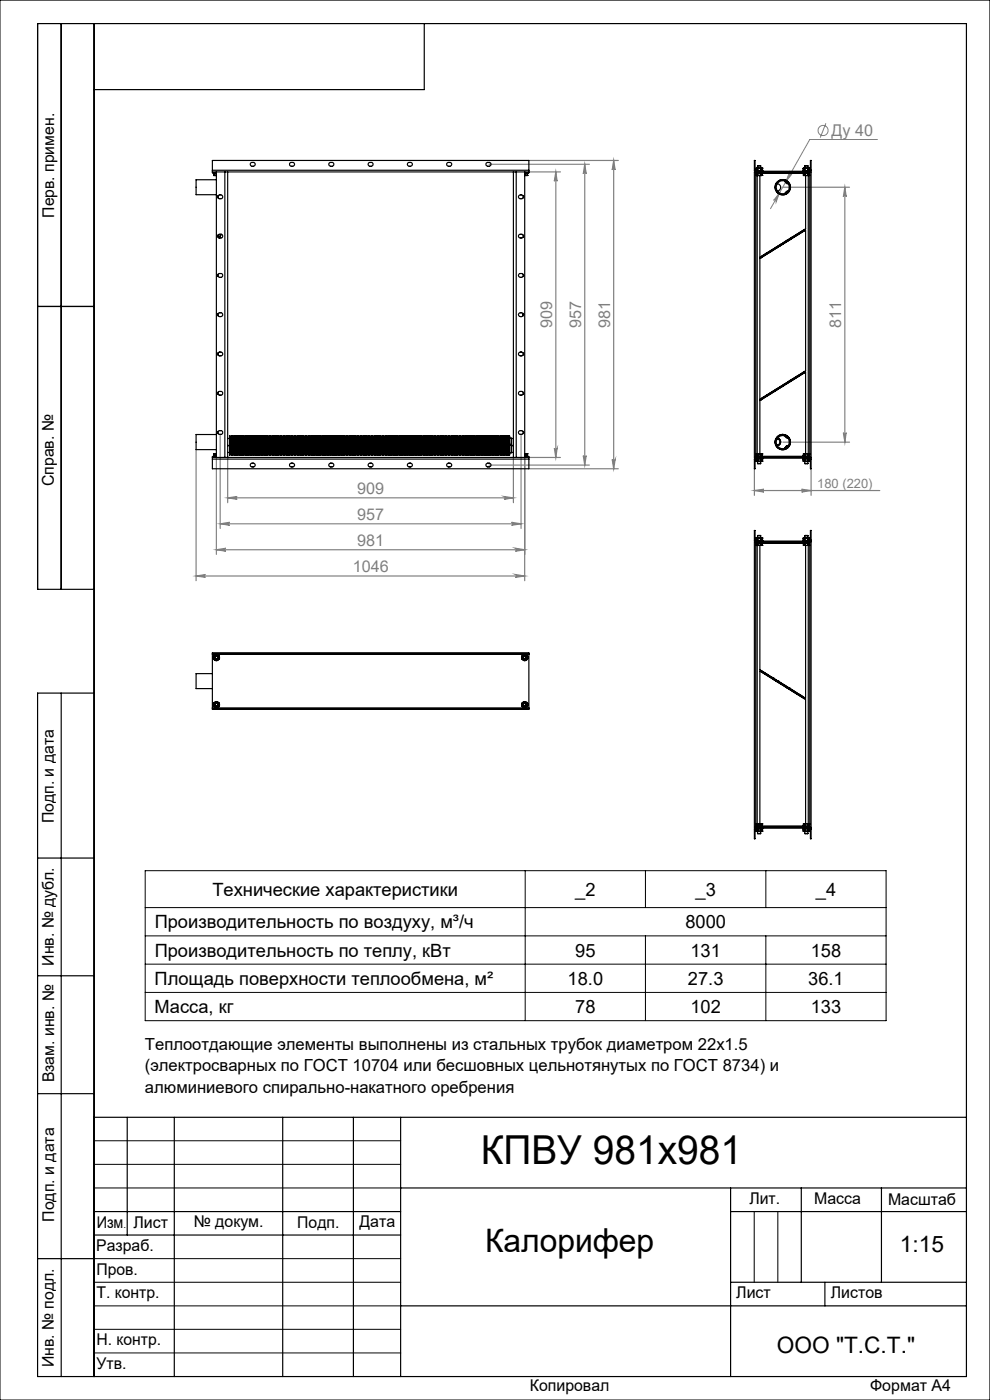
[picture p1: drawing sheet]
<svg xmlns="http://www.w3.org/2000/svg" width="210mm" height="297mm" viewBox="0 0 210 297" stroke-linecap="round" stroke-linejoin="round" font-family="sans-serif">
<defs><g id="words">
<text font-size="8.5" x="102" y="247">КПВУ 981х981</text>
<text font-size="6.9" x="102.9" y="265.6">Калорифер</text>
<g font-size="4.8">
<text x="190.9" y="265.6">1:15</text>
<text x="164.8" y="287">ООО &quot;Т.С.Т.&quot;</text>
</g>
<g font-size="3.9">
<text x="45.1" y="190.1">Технические характеристики</text>
<text x="122" y="190">_2</text>
<text x="147.5" y="190">_3</text>
<text x="173.1" y="190">_4</text>
<text x="32.8" y="196.9">Производительность по воздуху, м³/ч</text>
<text x="145.4" y="196.9">8000</text>
<text x="32.8" y="202.9">Производительность по теплу, кВт</text>
<text x="122" y="202.9">95</text>
<text x="146.5" y="202.9">131</text>
<text x="172" y="202.9">158</text>
<text x="32.8" y="208.9">Площадь поверхности теплообмена, м²</text>
<text x="120.4" y="208.9">18.0</text>
<text x="145.9" y="208.9">27.3</text>
<text x="171.4" y="208.9">36.1</text>
<text x="32.8" y="214.9">Масса, кг</text>
<text x="122" y="214.9">78</text>
<text x="146.5" y="214.9">102</text>
<text x="172" y="214.9">133</text>
</g>
<g font-size="3.5">
<text x="30.7" y="222.8">Теплоотдающие элементы выполнены из стальных трубок диаметром 22х1.5</text>
<text x="30.7" y="227.3">(электросварных по ГОСТ 10704 или бесшовных цельнотянутых по ГОСТ 8734) и</text>
<text x="30.7" y="231.8">алюминиевого спирально-накатного оребрения</text>
</g>
<g font-size="3.4" fill="#808080">
<text x="176.4" y="28.8">Ду 40</text>
<text x="117.1" y="69.6" transform="rotate(-90 117.1 69.6)">909</text>
<text x="123.3" y="69.6" transform="rotate(-90 123.3 69.6)">957</text>
<text x="129.4" y="69.6" transform="rotate(-90 129.4 69.6)">981</text>
<text x="178.4" y="69.6" transform="rotate(-90 178.4 69.6)">811</text>
<text x="75.8" y="104.8">909</text>
<text x="75.8" y="110.3">957</text>
<text x="75.8" y="115.8">981</text>
<text x="74.8" y="121.4">1046</text>
</g>
<g font-size="3.4">
<text x="11.5" y="46.2" transform="rotate(-90 11.5 46.2)">Перв. примен.</text>
<text x="11.4" y="103.2" transform="rotate(-90 11.4 103.2)">Справ. №</text>
<text x="11.4" y="174.7" transform="rotate(-90 11.4 174.7)">Подп. и дата</text>
<text x="11.5" y="204.9" transform="rotate(-90 11.5 204.9)">Инв. № дубл.</text>
<text x="11.5" y="229.6" transform="rotate(-90 11.5 229.6)">Взам. инв. №</text>
<text x="159" y="255.5">Лит.</text>
<text x="172.7" y="255.5">Масса</text>
<text x="188.4" y="255.6">Масштаб</text>
<text x="11.5" y="259.2" transform="rotate(-90 11.5 259.2)">Подп. и дата</text>
<text x="20.5" y="260.4">Изм</text>
<text x="28.3" y="260.4">Лист</text>
<text x="41.1" y="260.4">№ докум.</text>
<text x="63.1" y="260.4">Подп.</text>
<text x="76.2" y="260.4">Дата</text>
<text x="20.4" y="265.4">Разраб.</text>
<text x="20.5" y="275.4">Т. контр.</text>
<text x="20.5" y="270.4">Пров.</text>
<text x="156.2" y="275.4">Лист</text>
<text x="176.2" y="275.4">Листов</text>
<text x="20.5" y="285.4">Н. контр.</text>
<text x="11.4" y="290" transform="rotate(-90 11.4 290)">Инв. № подл.</text>
<text x="20.5" y="290.4">Утв.</text>
<text x="112.4" y="295">Копировал</text>
<text x="184.6" y="295">Формат А4</text>
</g>
<text font-size="2.7" fill="#808080" x="173.3" y="103.4">180 (220)</text>
<text font-size="2.1" x="26.2" y="260.4">.</text>
</g></defs>
<g fill="none" stroke="#808080" stroke-width=".21">
<path d="M167.4 36.6a.31 .31 0 0 0 .1 .4 .31 .31 0 0 0 .5-.1l-1.3 1.6zM175.2 26.1l-1.2 3.1M186.1 29.6h-14.3l-8.4 14.7M165.3 40.9l-.7 1.9a.31 .31 0 0 0-.1-.4 .31 .31 0 0 0-.4 .1z"/>
<circle cx="174.6" cy="27.7" r="1.07"/>
</g>
<g fill="none" stroke="#808080" stroke-width=".25">
<path d="M103.8 34.9h21.2M112.2 36.5h6.7M112.2 34h19M117.9 36.5l.3 1.9a.3 .3 0 0 0-.3-.2 .3 .3 0 0 0-.3 .2zM117.9 36.5v60.5M124 34.9v63.8M124 34.9l.4 2a.32 .32 0 0 0-.4-.3 .32 .32 0 0 0-.3 .3zM130.2 34l.3 2.1a.32 .32 0 0 0-.3-.3 .32 .32 0 0 0-.3 .3zM130.2 34v65.4M166.1 39.7h14.1M179.2 39.7l.3 2a.3 .3 0 0 0-.3-.3 .3 .3 0 0 0-.3 .3zM179.2 39.7v54.1"/>
<path d="M41.6 95.4v27.8M45.9 97.1v20.5M46.7 92.2v19.9M48.3 97.1v9.5M103.8 98.7h21.2M108.9 97.1v9.5M110.5 92.2v19.9M111.3 97.1v26.1M112.2 97h6.7M112.2 99.4h19M117.6 95.1a.3 .3 0 0 0 .3 .3 .3 .3 0 0 0 .3-.3l-.3 1.9zM123.7 96.7a.32 .32 0 0 0 .3 .2 .32 .32 0 0 0 .4-.2l-.4 2z"/>
<path d="M129.9 97.5a.32 .32 0 0 0 .3 .3 .32 .32 0 0 0 .3-.3l-.3 1.9zM160 99.5v5.6M166.1 93.8h14.1M172 99.5v5.6M178.9 91.8a.3 .3 0 0 0 .3 .3 .3 .3 0 0 0 .3-.3l-.3 2zM45.9 116.6h65.4M45.9 116.6l2-.3a.32 .32 0 0 0-.3 .3 .32 .32 0 0 0 .3 .3zM46.7 111.1h63.8M46.7 111.1l2-.3a.32 .32 0 0 0-.3 .3 .32 .32 0 0 0 .3 .3zM48.3 105.6h60.6M48.3 105.6l2-.3a.3 .3 0 0 0-.3 .3 .3 .3 0 0 0 .3 .3zM106.9 105.3l2 .3-2 .3a.3 .3 0 0 0 .3-.3 .3 .3 0 0 0-.3-.3z"/>
<path d="M108.5 110.8l2 .3-2 .3a.32 .32 0 0 0 .3-.3 .32 .32 0 0 0-.3-.3zM109.3 116.3l2 .3-2 .3a.32 .32 0 0 0 .3-.3 .32 .32 0 0 0-.3-.3zM160 104.1l2-.3a.3 .3 0 0 0-.3 .3 .3 .3 0 0 0 .3 .3zM160 104.1h26.6M170 103.8l2 .3-2 .3a.3 .3 0 0 0 .3-.3 .3 .3 0 0 0-.3-.3zM41.6 122.2h69.7M41.6 122.2l2-.3a.3 .3 0 0 0-.3 .3 .3 .3 0 0 0 .3 .3zM109.3 121.9l2 .3-2 .3a.3 .3 0 0 0 .3-.3 .3 .3 0 0 0-.3-.3z"/>
</g>
<g fill="none" stroke="#000" stroke-width=".21">
<path d="M0 0h210v297h-210zM30.8 184.7h157.2v31.8h-157.2zM30.8 198.5h157.2M30.8 192.5h157.2M111.4 184.7v31.8M136.9 184.7v7.8M136.9 198.5v18M162.5 184.7v7.8M162.5 198.5v18M30.8 204.5h157.2M30.8 210.5h157.2M20 242h65"/>
<path d="M20 247h65M20 252h65M160 257v15M165 257v15M20 267h65M20 272h65M20 277h65M20 282h65M20 287h65"/>
</g>
<g fill="none" stroke="#000" stroke-width=".25">
<path d="M13 5v120M20 5v287M90 5v14h-70M8 65h12M20 125h-12v-120h197v287h-197v-145h12M13 147v145M8 182h12M8 207h12M8 232h12M20 237h185M27 237v25M37 237v55"/>
<path d="M60 237v55M75 237v55M85 237v55M20 257h65M85 252h120M155 252v40M155 257h50M170 252v20M187 252v20M8 267h12M20 262h65M85 277h120"/>
<path d="M155 272h50M175 272v5"/>
</g>
<g fill="#808080">
<path d="M165.3 40.9l-1.2 1.6a.31 .31 0 0 1 .4-.1 .31 .31 0 0 1 .1 .4zM167.4 36.6l-.7 1.9 1.3-1.6a.31 .31 0 0 1-.5 .1 .31 .31 0 0 1-.1-.4z"/>
<path d="M160 104.1l2-.3a.3 .3 0 0 0-.3 .3 .3 .3 0 0 0 .3 .3zM170 103.8l2 .3-2 .3a.3 .3 0 0 0 .3-.3 .3 .3 0 0 0-.3-.3z"/>
<path d="M48.3 105.6l2-.3a.3 .3 0 0 0-.3 .3 .3 .3 0 0 0 .3 .3zM106.9 105.3l2 .3-2 .3a.3 .3 0 0 0 .3-.3 .3 .3 0 0 0-.3-.3zM45.9 116.6l2-.3a.32 .32 0 0 0-.3 .3 .32 .32 0 0 0 .3 .3zM109.3 116.3l2 .3-2 .3a.32 .32 0 0 0 .3-.3 .32 .32 0 0 0-.3-.3zM41.6 122.2l2-.3a.3 .3 0 0 0-.3 .3 .3 .3 0 0 0 .3 .3zM109.3 121.9l2 .3-2 .3a.3 .3 0 0 0 .3-.3 .3 .3 0 0 0-.3-.3z"/>
<path d="M117.9 36.5l.3 1.9a.3 .3 0 0 0-.3-.2 .3 .3 0 0 0-.3 .2zM117.6 95.1a.3 .3 0 0 0 .3 .3 .3 .3 0 0 0 .3-.3l-.3 1.9zM124 34.9l.4 2a.32 .32 0 0 0-.4-.3 .32 .32 0 0 0-.3 .3zM123.7 96.7a.32 .32 0 0 0 .3 .2 .32 .32 0 0 0 .4-.2l-.4 2zM130.2 34l.3 2.1a.32 .32 0 0 0-.3-.3 .32 .32 0 0 0-.3 .3zM129.9 97.5a.32 .32 0 0 0 .3 .3 .32 .32 0 0 0 .3-.3l-.3 1.9zM179.2 39.7l.3 2a.3 .3 0 0 0-.3-.3 .3 .3 0 0 0-.3 .3zM178.9 91.8a.3 .3 0 0 0 .3 .3 .3 .3 0 0 0 .3-.3l-.3 2z"/>
<path d="M46.7 111.1l2-.3a.32 .32 0 0 0-.3 .3 .32 .32 0 0 0 .3 .3zM108.5 110.8l2 .3-2 .3a.32 .32 0 0 0 .3-.3 .32 .32 0 0 0-.3-.3z"/>
</g>
<g fill="none" stroke="#000" stroke-width=".25">
<path d="M45 36.1v.4M45 36.1v-2.1h67.2v2.1M45 36.5v.2h.9M45 36.1h67.2M45 36.5h2.7M45.3 36.7v.1h.6M45.3 37.2h.1M45.3 36.8v.4M45.4 37.2h.5M45.4 36.8v.4M45.9 37.2h.1M45.9 38.1h-4.3v3.2h4.3"/>
<path d="M45.9 36.5v60.5M47.7 36.5h61.8M47.7 36.5v60.5M48.3 36.5v60.5M53.2 34.6l.1-.1a.51 .51 0 0 1 .6 0 .51 .51 0 0 1 .2 .6 .51 .51 0 0 1-.7 .2 .51 .51 0 0 1-.2-.7zM61.5 34.6a.67 .67 0 0 1 1 .1 .55 .55 0 0 1-.5 .6 .55 .55 0 0 1-.6-.3zM69.9 34.6l.1-.1a.59 .59 0 0 1 .8 .2 .53 .53 0 0 1-.3 .6 .53 .53 0 0 1-.6-.2zM78.2 34.6l.1-.1a.51 .51 0 0 1 .6 0 .51 .51 0 0 1 .2 .6 .51 .51 0 0 1-.7 .2 .51 .51 0 0 1-.2-.7zM86.5 34.6l.1-.1a.51 .51 0 0 1 .6 0 .51 .51 0 0 1 .2 .6 .51 .51 0 0 1-.7 .2 .51 .51 0 0 1-.2-.7zM94.9 34.6a.67 .67 0 0 1 .9 .1 .55 .55 0 0 1-.4 .6 .55 .55 0 0 1-.6-.3zM103.2 34.6l.1-.1a.59 .59 0 0 1 .8 .2 .55 .55 0 0 1-.4 .6 .55 .55 0 0 1-.6-.3zM108.9 36.5v60.5"/>
<path d="M109.5 36.5h2.7M109.5 36.5v60.5M111.3 36.5v60.5M111.4 37.2h.5M111.4 37.2h.4M111.4 36.8v.4M111.8 37.2h.1M111.8 36.8l.1 .4M111.9 37.2h.1M112 36.7v.1h-.7M112.2 36.1v.4M112.2 36.5v.2h-.9"/>
<path d="M160 36.1l.3 .4 .1 60.5-.4 .4M160 36.5h12v60.5h-12zM160 36.1h.2M160 36.1v-2.1h.2v2.1M160.2 36.1l.1 .2h11.4l.2-.2M160.3 36.7h11.4M160.4 35.7h.4M160.4 35.7h.1M160.4 35.7h1.3M160.4 36.2h.1M160.4 36.2h.3M160.4 37.2h.1"/>
<path d="M160.4 37.2h.3M160.4 37.2h1.2M160.4 35.7v.5M160.4 36.8v.4M160.6 37.2v59.1M160.7 36.2h.1M160.7 37.2h.1M160.7 35.2h.7M160.7 35.2v1M160.7 36.8v.4M160.8 35.7h.5M160.8 36.2h.5"/>
<path d="M160.8 37.2h.5M160.8 35.7v.5M160.8 36.8v.4M161.2 37.2v17.4l9.7-6.1v-11.3M161.3 37.2h.1M161.3 36.8v.4M161.3 35.7h.4M161.3 36.2h.1M161.3 35.7v.5M161.4 35.2v1M161.4 36.2h.3M161.4 37.2h.2"/>
<path d="M161.4 36.8v.4M161.6 37.2h.1M161.6 36.8v.4M161.7 35.7h.1M161.7 36.2h.1M161.7 35.7v.6M161.7 36.2h-.1M161.7 36.7h8.7M161.7 36.2h-1.3v.6h1.3v-.1M164.9 39a.78 .78 0 0 1 .7 .7 .78 .78 0 0 1-.7 .8M166.5 38.2h.1M166.5 38.4l.3 .5 .4 .1"/>
<path d="M167.5 39h.1M170.4 36.3v-.1h1.3v.6h-1.3v-.1M170.4 36.2h.1M170.4 36.2h.3M170.4 35.7h.3M170.4 35.7h.1M170.4 35.7h1.3M170.4 35.7v.5M170.4 37.2h.1M170.4 37.2h.3M170.4 37.2h1.3M170.4 36.8v.4"/>
<path d="M170.7 36.2h.1M170.7 35.7h.1M170.7 37.2h.1M170.7 35.7v.5M170.7 36.8v.4M170.7 35.2h.7M170.7 35.2v.5M170.7 36.2h.6M170.7 35.7h.6M170.8 37.2h.5M170.8 36.8v.4M171.3 36.2h.1"/>
<path d="M171.3 35.7h.4M171.3 37.2h.1M171.3 35.7v.5M171.3 36.8v.4M171.4 36.2h.3M171.4 37.2h.3M171.4 35.2v1M171.4 36.8v.4M171.5 37.2v59.1M171.7 36.2h.1M171.7 35.7h.1M171.7 37.2h.1"/>
<path d="M171.7 35.7v.5M171.7 36.8v.4M171.7 36.2h-.1M171.9 36.1h.1M171.9 36.1v-2.1h.1v2.1M172 36.1l-.3 .4v60.5l.3 .4M46.2 49.9l.2-.2a.59 .59 0 0 1 .8 .3v.2a.62 .62 0 0 1-1 0zM46.2 41.6a.56 .56 0 0 1 .6-.3 .56 .56 0 0 1 .4 .6 .62 .62 0 0 1-1 0zM46.2 41.5v.5M46.2 49.9v.4M46.2 58.2v.4M46.3 58.1a.67 .67 0 0 1 .9 .2 .55 .55 0 0 1-.4 .6 .55 .55 0 0 1-.6-.4z"/>
<path d="M46.8 49.7l-.4 .8M47 49.7l-.5 .8M110.1 58.1a.51 .51 0 0 1 .7-.1 .51 .51 0 0 1 .2 .6 .51 .51 0 0 1-.7 .3 .51 .51 0 0 1-.2-.8zM110.1 41.5a.49 .49 0 0 1 .7-.1 .49 .49 0 0 1 0 .7 .51 .51 0 0 1-.6 .1 .51 .51 0 0 1-.2-.6zM110.2 49.7a.51 .51 0 0 1 .6 0 .51 .51 0 0 1 .2 .6l-.2 .1a.51 .51 0 0 1-.6 .1 .51 .51 0 0 1-.2-.6zM111 41.5v.5M111 49.9v.4M111 58.2v.4M161.2 54.9l9.7-6.1v29.9l-9.7 6zM161.4 54.5l.1 .1M164.6 52.5h.1M164.9 52.5h.1"/>
<path d="M165.5 52.1v.1M165.6 51.8v.1M166.5 41.3h.1M167 51h.1M167.2 40.5l-.4 .1-.3 .4M167.3 51h.1M167.4 40.5h.1M167.9 50.7h.1M168 50.3h.1M170.6 48.8l-9.2 5.7M170.6 48.8l.1 .1M170.7 48.9l-9.2 5.7"/>
<path d="M46.2 74.9a.56 .56 0 0 1 .6-.2 .56 .56 0 0 1 .4 .5 .62 .62 0 0 1-1 0zM46.2 66.5v.5M46.2 74.9v.4M46.3 66.5a.67 .67 0 0 1 .9 .1 .55 .55 0 0 1-.4 .6 .55 .55 0 0 1-.6-.4zM110 74.9a.51 .51 0 0 1 .7-.2 .51 .51 0 0 1 .2 .7 .52 .52 0 0 1-.6 .1 .52 .52 0 0 1-.3-.6zM110.1 66.5a.5 .5 0 0 1 .7-.1 .5 .5 0 0 1 .1 .6 .49 .49 0 0 1-.7 .1 .49 .49 0 0 1-.1-.6zM110.9 66.5l.1 .5M111 66.6v.1M111 74.9v.4M170.6 78.9l-9.2 5.7M170.6 78.9l.1 .2M170.7 79.1l-9.2 5.7"/>
<path d="M45 97v.4M45 97.4h67.2M45 97h2.7M45 97.4v2h67.2v-2M45.3 96.3h.1M45.3 96.3v.4M45.4 96.3h.5M45.4 96.3v.4M45.9 96.3h.1M45.9 92.2h-4.3v3.2h4.3M45.9 96.7h-.6v.2M45.9 96.9h-.9v.1"/>
<path d="M46.2 83.2l.2-.1a.59 .59 0 0 1 .8 .2v.2a.62 .62 0 0 1-1 0zM46.2 91.5l.2-.1a.59 .59 0 0 1 .8 .2v.3a.62 .62 0 0 1-1 0zM46.2 83.2v.4M46.2 91.5v.5M47.7 97h61.8M48.3 96h.4M48.3 94.5h.4M48.3 93h.4M48.7 94.5v2M48.7 92.5v1.5M48.7 92.5v2M48.7 96.5h.1"/>
<path d="M48.7 94h.1M48.7 94v.5M48.7 92.5h.1M48.8 94v2.5M48.8 94v.5M48.8 92.5v.5M48.8 94.5v1.6M48.8 93v1.5M48.8 96.1v.4M48.8 96.1h.2M48.8 94.5h.2M48.8 93h.2"/>
<path d="M49 94.5v1.6M49 93v1.5M49 96.1l.1 .4M49.1 94v2.5M49.1 92.5v1.5M49.1 96.5h.1M49.1 94h.1M49.1 92.5l-.1 .5M49.1 94l-.1 .5M49.1 92.5h.1M49.1 94.5v1.6M49.1 93v1.5"/>
<path d="M49.1 92.5v.5M49.1 94v.5M49.1 96.1v.4M49.1 96.1h.3M49.1 94.5h.3M49.1 93h.3M49.4 94v2.5M49.4 94.5v1.6M49.4 92.5v1.5M49.4 93v1.5M49.4 96.5h.1M49.4 94h.1"/>
<path d="M49.4 92.5v.5M49.4 94v.5M49.4 96.1v.4M49.4 92.5h.1M49.4 94l.1 .5M49.4 92.5l.1 .5M49.5 94.5v1.6M49.5 93v1.5M49.5 96.1l-.1 .4M49.5 96.1h.2M49.5 94.5h.2M49.5 93h.2"/>
<path d="M49.7 94.5v1.6M49.7 93v1.5M49.7 96.1v.4M49.7 94v2.5M49.7 92.5v1.5M49.7 96.5h.1M49.7 94h.1M49.7 92.5v.5M49.7 94v.5M49.7 92.5h.1M49.8 94.5v1.6M49.8 94v2.5"/>
<path d="M49.8 93v1.5M49.8 92.5v1.5M49.8 92.5v.5M49.8 94v.5M49.8 96.1v.4M49.8 96.1h.3M49.8 94.5h.3M49.8 93h.3M50.1 94v2.5M50.1 94.5v1.6M50.1 92.5v1.5M50.1 93v1.5"/>
<path d="M50.1 96.5h.1M50.1 94h.1M50.1 92.5v.5M50.1 94v.5M50.1 96.1v.4M50.1 92.5h.1M50.1 96.1h.3M50.1 94.5h.3M50.1 93h.3M50.4 94.5v1.6M50.4 93v1.5M50.4 96.1v.4"/>
<path d="M50.4 96.5h.1M50.4 94h.1M50.4 92.5v.5M50.4 94v.5M50.4 92.5h.1M50.4 94v2.5M50.4 92.5v1.5M50.4 96.1h.3M50.4 94.5h.3M50.4 93h.3M50.7 94.5v1.6M50.7 93v1.5"/>
<path d="M50.7 96.1v.4M50.7 96.5h.1M50.7 94h.1M50.7 94v.5M50.7 92.5h.1M50.7 92.5v.5M50.8 94v2.5M50.8 92.5v1.5M50.8 94v.5M50.8 92.5v.5M50.8 94.5v1.6M50.8 93v1.5"/>
<path d="M50.8 96.1v.4M50.8 96.1h.2M50.8 94.5h.2M50.8 93h.2M51 94.5v1.6M51 93v1.5M51 96.1l.1 .4M51.1 96.5h.1M51.1 94h.1M51.1 92.5h.1M51.1 94v2.5M51.1 92.5v1.5"/>
<path d="M51.1 92.5l-.1 .5M51.1 94v.5M51.1 94l-.1 .5M51.1 92.5v.5M51.1 94.5v1.6M51.1 93v1.5M51.1 96.1v.4M51.1 96.1h.3M51.1 94.5h.3M51.1 93h.3M51.4 94.5v1.6M51.4 93v1.5"/>
<path d="M51.4 96.1v.4M51.4 94v2.5M51.4 92.5v1.5M51.4 96.5h.1M51.4 94h.1M51.4 92.5v.5M51.4 94v.5M51.4 92.5h.1M51.4 94l.1 .5M51.4 92.5l.1 .5M51.5 94.5v1.6M51.5 93v1.5"/>
<path d="M51.5 96.1l-.1 .4M51.5 96.1h.2M51.5 94.5h.2M51.5 93h.2M51.7 94v2.5M51.7 94.5v1.6M51.7 92.5v1.5M51.7 93v1.5M51.7 96.5h.1M51.7 94h.1M51.7 92.5v.5M51.7 94v.5"/>
<path d="M51.7 96.1v.4M51.7 92.5h.1M51.8 94v2.5M51.8 92.5v1.5M51.8 92.5v.5M51.8 94v.5M51.8 94.5v1.6M51.8 93v1.5M51.8 96.1v.4M51.8 96.1h.2M51.8 94.5h.2M51.8 93h.2"/>
<path d="M52 94.5v1.6M52 93v1.5M52 96.1l.1 .4M52.1 94v2.5M52.1 92.5v1.5M52.1 96.5h.1M52.1 94h.1M52.1 94l-.1 .5M52.1 92.5l-.1 .5M52.1 92.5h.1M52.1 94.5v1.6M52.1 93v1.5"/>
<path d="M52.1 92.5v.5M52.1 94v.5M52.1 96.1v.4M52.1 96.1h.3M52.1 94.5h.3M52.1 93h.3M52.4 94v2.5M52.4 94.5v1.6M52.4 92.5v1.5M52.4 93v1.5M52.4 96.5h.1M52.4 94h.1"/>
<path d="M52.4 92.5v.5M52.4 94v.5M52.4 96.1v.4M52.4 92.5h.1M52.4 94l.1 .5M52.4 92.5l.1 .5M52.5 94.5v1.6M52.5 93v1.5M52.5 96.1l-.1 .4M52.5 96.1h.2M52.5 94.5h.2M52.5 93h.2"/>
<path d="M52.7 94.5v1.6M52.7 93v1.5M52.7 96.1v.4M52.7 94v2.5M52.7 96.5h.1M52.7 94h.1M52.7 92.5v.5M52.7 94v.5M52.7 92.5h.1M52.8 94.5v1.6M52.8 92.5v1.5M52.8 93v1.5"/>
<path d="M52.8 92.5v.5M52.8 94v.5M52.8 96.1v.4M52.8 96.1h.3M52.8 94.5h.3M52.8 93h.3M53.1 94.5v1.6M53.1 92.5v1.5M53.1 93v1.5M53.1 96.5h.1M53.1 94h.1M53.1 92.5v.5"/>
<path d="M53.1 94v.5M53.1 96.1v.4M53.1 92.5h.1M53.1 94v2.5M53.1 98.5a.51 .51 0 0 1 .7-.3 .51 .51 0 0 1 .2 .8 .52 .52 0 0 1-.6 .1 .52 .52 0 0 1-.3-.6zM53.1 96.1h.3M53.1 94.5h.3M53.1 93h.3M53.4 94.5v1.6M53.4 93v1.5M53.4 96.1v.4M53.4 94v2.5"/>
<path d="M53.4 92.5v1.5M53.4 96.5h.1M53.4 94h.1M53.4 94v.5M53.4 92.5v.5M53.4 92.5h.1M53.4 96.1h.3M53.4 94.5h.3M53.4 93h.3M53.7 94v2.5M53.7 94.5v1.6M53.7 92.5v1.5"/>
<path d="M53.7 93v1.5M53.7 96.5h.1M53.7 94h.1M53.7 92.5v.5M53.7 94v.5M53.7 96.1v.4M53.7 92.5h.1M53.8 94v2.5M53.8 92.5v1.5M53.8 94v.5M53.8 92.5v.5M53.8 94.5v1.6"/>
<path d="M53.8 93v1.5M53.8 96.1v.4M53.8 96.1h.2M53.8 94.5h.2M53.8 93h.2M54 94.5v1.6M54 93v1.5M54 96.1l.1 .4M54.1 96.5h.1M54.1 94h.1M54.1 92.5l-.1 .5M54.1 94l-.1 .5"/>
<path d="M54.1 92.5h.1M54.1 94.5v1.6M54.1 94v2.5M54.1 93v1.5M54.1 92.5v1.5M54.1 92.5v.5M54.1 94v.5M54.1 96.1v.4M54.1 96.1h.3M54.1 94.5h.3M54.1 93h.3M54.4 94.5v1.6"/>
<path d="M54.4 93v1.5M54.4 96.1v.4M54.4 96.5h.1M54.4 94h.1M54.4 94v.5M54.4 92.5h.1M54.4 92.5v.5M54.4 94v2.5M54.4 92.5v1.5M54.4 94l.1 .5M54.4 92.5l.1 .5M54.5 94.5v1.6"/>
<path d="M54.5 93v1.5M54.5 96.1l-.1 .4M54.5 96.1h.2M54.5 94.5h.2M54.5 93h.2M54.7 94v2.5M54.7 94.5v1.6M54.7 93v1.5M54.7 96.5h.1M54.7 94h.1M54.7 92.5v.5M54.7 94v.5"/>
<path d="M54.7 96.1v.4M54.7 92.5h.1M54.8 92.5v1.5M54.8 94v.5M54.8 92.5v.5M54.8 94.5v1.6M54.8 93v1.5M54.8 96.1v.4M54.8 96.1h.2M54.8 94.5h.2M54.8 93h.2M55 94.5v1.6"/>
<path d="M55 93v1.5M55 96.1l.1 .4M55.1 94v2.5M55.1 92.5v1.5M55.1 96.5h.1M55.1 94h.1M55.1 92.5l-.1 .5M55.1 94l-.1 .5M55.1 92.5h.1M55.1 94.5v1.6M55.1 93v1.5M55.1 92.5v.5"/>
<path d="M55.1 94v.5M55.1 96.1v.4M55.1 96.1h.3M55.1 94.5h.3M55.1 93h.3M55.4 94v2.5M55.4 94.5v1.6M55.4 92.5v1.5M55.4 93v1.5M55.4 96.5h.1M55.4 94h.1M55.4 92.5v.5"/>
<path d="M55.4 94v.5M55.4 96.1v.4M55.4 92.5h.1M55.4 94l.1 .5M55.4 92.5l.1 .5M55.5 94.5v1.6M55.5 93v1.5M55.5 96.1l-.1 .4M55.5 96.1h.2M55.5 94.5h.2M55.5 93h.2M55.7 94.5v1.6"/>
<path d="M55.7 93v1.5M55.7 96.1v.4M55.7 94v2.5M55.7 92.5v1.5M55.7 96.5h.1M55.7 94h.1M55.7 92.5v.5M55.7 94v.5M55.7 92.5h.1M55.8 94.5v1.6M55.8 94v2.5M55.8 92.5v1.5"/>
<path d="M55.8 93v1.5M55.8 92.5v.5M55.8 94v.5M55.8 96.1v.4M55.8 96.1h.3M55.8 94.5h.3M55.8 93h.3M56.1 94v2.5M56.1 94.5v1.6M56.1 92.5v1.5M56.1 93v1.5M56.1 96.5h.1"/>
<path d="M56.1 94h.1M56.1 92.5v.5M56.1 94v.5M56.1 96.1v.4M56.1 92.5h.1M56.1 96.1h.3M56.1 94.5h.3M56.1 93h.3M56.4 94.5v1.6M56.4 93v1.5M56.4 96.1v.4M56.4 96.5h.1"/>
<path d="M56.4 94h.1M56.4 92.5v.5M56.4 94v.5M56.4 92.5h.1M56.4 94v2.5M56.4 92.5v1.5M56.4 96.1h.3M56.4 94.5h.3M56.4 93h.3M56.7 94v2.5M56.7 94.5v1.6M56.7 93v1.5"/>
<path d="M56.7 96.5h.1M56.7 94h.1M56.7 92.5v.5M56.7 94v.5M56.7 96.1v.4M56.7 92.5h.1M56.8 92.5v1.5M56.8 92.5v.5M56.8 94v.5M56.8 94.5v1.6M56.8 93v1.5M56.8 96.1v.4"/>
<path d="M56.8 96.1h.2M56.8 94.5h.2M56.8 93h.2M57 94.5v1.6M57 93v1.5M57 96.1l.1 .4M57.1 94v2.5M57.1 92.5v1.5M57.1 96.5h.1M57.1 94h.1M57.1 94l-.1 .5M57.1 92.5l-.1 .5"/>
<path d="M57.1 92.5h.1M57.1 94.5v1.6M57.1 93v1.5M57.1 92.5v.5M57.1 94v.5M57.1 96.1v.4M57.1 96.1h.3M57.1 94.5h.3M57.1 93h.3M57.4 94.5v1.6M57.4 93v1.5M57.4 96.1v.4"/>
<path d="M57.4 94v2.5M57.4 92.5v1.5M57.4 96.5h.1M57.4 94h.1M57.4 94v.5M57.4 92.5h.1M57.4 92.5v.5M57.4 94l.1 .5M57.4 92.5l.1 .5M57.5 94.5v1.6M57.5 93v1.5M57.5 96.1l-.1 .4"/>
<path d="M57.5 96.1h.2M57.5 94.5h.2M57.5 93h.2M57.7 94.5v1.6M57.7 93v1.5M57.7 96.1v.4M57.7 96.5h.1M57.7 94h.1M57.7 92.5h.1M57.7 94v2.5M57.7 92.5v1.5M57.7 92.5l.1 .5"/>
<path d="M57.7 92.5v.5M57.7 94l.1 .5M57.7 94v.5M57.8 94.5v1.6M57.8 93v1.5M57.8 96.1l-.1 .4M57.8 96.1h.2M57.8 94.5h.2M57.8 93h.2M58 94.5v1.6M58 93v1.5M58 96.1l.1 .4"/>
<path d="M58.1 94v2.5M58.1 92.5v1.5M58.1 96.5h.1M58.1 94h.1M58.1 94l-.1 .5M58.1 92.5l-.1 .5M58.1 92.5h.1M58.1 94v.5M58.1 92.5v.5M58.1 94.5v1.6M58.1 93v1.5M58.1 96.1v.4"/>
<path d="M58.1 96.1h.3M58.1 94.5h.3M58.1 93h.3M58.4 94v2.5M58.4 94.5v1.6M58.4 92.5v1.5M58.4 93v1.5M58.4 96.5h.1M58.4 94h.1M58.4 92.5v.5M58.4 94v.5M58.4 96.1v.4"/>
<path d="M58.4 92.5h.1M58.4 94l.1 .5M58.4 92.5l.1 .5M58.5 94.5v1.6M58.5 93v1.5M58.5 96.1l-.1 .4M58.5 96.1h.2M58.5 94.5h.2M58.5 93h.2M58.7 94.5v1.6M58.7 93v1.5M58.7 96.1v.4"/>
<path d="M58.7 92.5v1.5M58.7 96.5h.1M58.7 94h.1M58.7 92.5v.5M58.7 94v.5M58.7 92.5h.1M58.8 94.5v1.6M58.8 94v2.5M58.8 93v1.5M58.8 92.5v.5M58.8 94v.5M58.8 96.1v.4"/>
<path d="M58.8 96.1h.3M58.8 94.5h.3M58.8 93h.3M59.1 94.5v1.6M59.1 93v1.5M59.1 96.5h.1M59.1 94h.1M59.1 92.5v.5M59.1 94v.5M59.1 96.1v.4M59.1 92.5h.1M59.1 94v2.5"/>
<path d="M59.1 92.5v1.5M59.1 96.1h.3M59.1 94.5h.3M59.1 93h.3M59.4 94.5v1.6M59.4 93v1.5M59.4 96.1v.4M59.4 94v2.5M59.4 92.5v1.5M59.4 96.5h.1M59.4 94h.1M59.4 92.5v.5"/>
<path d="M59.4 94v.5M59.4 92.5h.1M59.4 96.1h.3M59.4 94.5h.3M59.4 93h.3M59.7 94v2.5M59.7 94.5v1.6M59.7 92.5v1.5M59.7 93v1.5M59.7 96.5h.1M59.7 94h.1M59.7 92.5v.5"/>
<path d="M59.7 94v.5M59.7 96.1v.4M59.7 92.5h.1M59.8 94v2.5M59.8 92.5v1.5M59.8 94v.5M59.8 92.5v.5M59.8 94.5v1.6M59.8 93v1.5M59.8 96.1v.4M59.8 96.1h.2M59.8 94.5h.2"/>
<path d="M59.8 93h.2M60 94.5v1.6M60 93v1.5M60 96.1l.1 .4M60.1 94v2.5M60.1 92.5v1.5M60.1 96.5h.1M60.1 94h.1M60.1 92.5l-.1 .5M60.1 94l-.1 .5M60.1 92.5h.1M60.1 94.5v1.6"/>
<path d="M60.1 93v1.5M60.1 92.5v.5M60.1 94v.5M60.1 96.1v.4M60.1 96.1h.3M60.1 94.5h.3M60.1 93h.3M60.4 94.5v1.6M60.4 93v1.5M60.4 96.1v.4M60.4 94v2.5M60.4 92.5v1.5"/>
<path d="M60.4 96.5h.1M60.4 94h.1M60.4 94v.5M60.4 92.5h.1M60.4 92.5v.5M60.4 94l.1 .5M60.4 92.5l.1 .5M60.5 94.5v1.6M60.5 93v1.5M60.5 96.1l-.1 .4M60.5 96.1h.2M60.5 94.5h.2"/>
<path d="M60.5 93h.2M60.7 94.5v1.6M60.7 93v1.5M60.7 96.1v.4M60.7 96.5h.1M60.7 94h.1M60.7 92.5h.1M60.7 94v2.5M60.7 92.5v1.5M60.7 92.5v.5M60.7 94l.1 .5M60.7 92.5l.1 .5"/>
<path d="M60.7 94v.5M60.8 94.5v1.6M60.8 93v1.5M60.8 96.1l-.1 .4M60.8 96.1h.2M60.8 94.5h.2M60.8 93h.2M61 94.5v1.6M61 93v1.5M61 96.1l.1 .4M61.1 92.5v1.5M61.1 96.5h.1"/>
<path d="M61.1 94h.1M61.1 94l-.1 .5M61.1 92.5h.1M61.1 92.5l-.1 .5M61.1 94v2.5M61.1 94v.5M61.1 92.5v.5M61.1 94.5v1.6M61.1 93v1.5M61.1 96.1v.4M61.1 96.1h.3M61.1 94.5h.3"/>
<path d="M61.1 93h.3M61.4 94.5v1.6M61.4 93v1.5M61.4 96.5h.1M61.4 94h.1M61.4 92.5v.5M61.4 94v.5M61.4 96.1v.4M61.4 92.5h.1M61.4 94v2.5M61.4 92.5v1.5M61.4 92.5l.1 .5"/>
<path d="M61.4 94l.1 .5M61.5 98.5a.56 .56 0 0 1 .6-.3 .56 .56 0 0 1 .4 .6 .62 .62 0 0 1-1.1 0zM61.5 94.5v1.6M61.5 93v1.5M61.5 96.1l-.1 .4M61.5 96.1h.2M61.5 94.5h.2M61.5 93h.2M61.7 94.5v1.6M61.7 93v1.5M61.7 96.1v.4M61.7 94v2.5"/>
<path d="M61.7 92.5v1.5M61.7 96.5h.1M61.7 94h.1M61.7 94v.5M61.7 92.5v.5M61.7 92.5h.1M61.8 94v2.5M61.8 94.5v1.6M61.8 92.5v1.5M61.8 93v1.5M61.8 92.5v.5M61.8 94v.5"/>
<path d="M61.8 96.1v.4M61.8 96.1h.3M61.8 94.5h.3M61.8 93h.3M62.1 94v2.5M62.1 94.5v1.6M62.1 92.5v1.5M62.1 93v1.5M62.1 96.5h.1M62.1 94h.1M62.1 92.5v.5M62.1 94v.5"/>
<path d="M62.1 96.1v.4M62.1 92.5h.1M62.1 96.1h.3M62.1 94.5h.3M62.1 93h.3M62.4 94.5v1.6M62.4 93v1.5M62.4 96.1v.4M62.4 92.5v1.5M62.4 96.5h.1M62.4 94h.1M62.4 94v.5"/>
<path d="M62.4 92.5v.5M62.4 92.5h.1M62.4 94v2.5M62.4 96.1h.3M62.4 94.5h.3M62.4 93h.3M62.7 94v2.5M62.7 94.5v1.6M62.7 92.5v1.5M62.7 93v1.5M62.7 96.5h.1M62.7 94h.1"/>
<path d="M62.7 92.5v.5M62.7 94v.5M62.7 96.1v.4M62.7 92.5h.1M62.8 94v.5M62.8 92.5v.5M62.8 94.5v1.6M62.8 93v1.5M62.8 96.1v.4M62.8 96.1h.2M62.8 94.5h.2M62.8 93h.2"/>
<path d="M63 94.5v1.6M63 93v1.5M63 96.1l.1 .4M63.1 94v2.5M63.1 92.5v1.5M63.1 96.5h.1M63.1 94h.1M63.1 92.5l-.1 .5M63.1 94l-.1 .5M63.1 92.5h.1M63.1 94.5v1.6M63.1 93v1.5"/>
<path d="M63.1 92.5v.5M63.1 94v.5M63.1 96.1v.4M63.1 96.1h.3M63.1 94.5h.3M63.1 93h.3M63.4 94v2.5M63.4 94.5v1.6M63.4 92.5v1.5M63.4 93v1.5M63.4 96.5h.1M63.4 94h.1"/>
<path d="M63.4 92.5v.5M63.4 94v.5M63.4 96.1v.4M63.4 92.5h.1M63.4 94l.1 .5M63.4 92.5l.1 .5M63.5 94.5v1.6M63.5 93v1.5M63.5 96.1l-.1 .4M63.5 96.1h.2M63.5 94.5h.2M63.5 93h.2"/>
<path d="M63.7 94.5v1.6M63.7 93v1.5M63.7 96.1v.4M63.7 94v2.5M63.7 92.5v1.5M63.7 96.5h.1M63.7 94h.1M63.7 94v.5M63.7 92.5v.5M63.7 92.5h.1M63.8 94v2.5M63.8 94.5v1.6"/>
<path d="M63.8 93v1.5M63.8 92.5v1.5M63.8 92.5v.5M63.8 94v.5M63.8 96.1v.4M63.8 96.1h.2M63.8 94.5h.2M63.8 93h.2M64 94.5v1.6M64 93v1.5M64 96.1l.1 .4M64.1 94v2.5"/>
<path d="M64.1 92.5v1.5M64.1 96.5h.1M64.1 94h.1M64.1 94l-.1 .5M64.1 92.5h.1M64.1 92.5l-.1 .5M64.1 94v.5M64.1 92.5v.5M64.1 94.5v1.6M64.1 93v1.5M64.1 96.1v.4M64.1 96.1h.3"/>
<path d="M64.1 94.5h.3M64.1 93h.3M64.4 94v2.5M64.4 94.5v1.6M64.4 92.5v1.5M64.4 93v1.5M64.4 96.5h.1M64.4 94h.1M64.4 92.5v.5M64.4 94v.5M64.4 96.1v.4M64.4 92.5h.1"/>
<path d="M64.4 92.5l.1 .5M64.4 94l.1 .5M64.5 94.5v1.6M64.5 93v1.5M64.5 96.1l-.1 .4M64.5 96.1h.2M64.5 94.5h.2M64.5 93h.2M64.7 94.5v1.6M64.7 93v1.5M64.7 96.1v.4M64.7 94v2.5"/>
<path d="M64.7 92.5v1.5M64.7 94v.5M64.7 96.5h.1M64.7 94h.1M64.7 92.5h.1M64.7 92.5v.5M64.8 94.5v1.6M64.8 93v1.5M64.8 92.5v.5M64.8 94v.5M64.8 96.1v.4M64.8 96.1h.3"/>
<path d="M64.8 94.5h.3M64.8 93h.3M65.1 94v2.5M65.1 94.5v1.6M65.1 93v1.5M65.1 96.5h.1M65.1 94h.1M65.1 92.5v.5M65.1 94v.5M65.1 96.1v.4M65.1 92.5h.1M65.1 92.5v1.5"/>
<path d="M65.1 96.1h.3M65.1 94.5h.3M65.1 93h.3M65.4 94.5v1.6M65.4 93v1.5M65.4 96.1v.4M65.4 94v2.5M65.4 92.5v1.5M65.4 96.5h.1M65.4 94h.1M65.4 92.5v.5M65.4 94v.5"/>
<path d="M65.4 92.5h.1M65.4 96.1h.3M65.4 94.5h.3M65.4 93h.3M65.7 94v2.5M65.7 94.5v1.6M65.7 92.5v1.5M65.7 93v1.5M65.7 96.5h.1M65.7 94h.1M65.7 92.5v.5M65.7 94v.5"/>
<path d="M65.7 96.1v.4M65.7 92.5h.1M65.8 94v2.5M65.8 92.5v1.5M65.8 94v.5M65.8 92.5v.5M65.8 94.5v1.6M65.8 93v1.5M65.8 96.1v.4M65.8 96.1h.2M65.8 94.5h.2M65.8 93h.2"/>
<path d="M66 94.5v1.6M66 93v1.5M66 96.1l.1 .4M66.1 94v2.5M66.1 92.5v1.5M66.1 96.5h.1M66.1 94h.1M66.1 92.5l-.1 .5M66.1 94l-.1 .5M66.1 92.5h.1M66.1 94.5v1.6M66.1 93v1.5"/>
<path d="M66.1 92.5v.5M66.1 94v.5M66.1 96.1v.4M66.1 96.1h.3M66.1 94.5h.3M66.1 93h.3M66.4 94v2.5M66.4 94.5v1.6M66.4 92.5v1.5M66.4 93v1.5M66.4 96.5h.1M66.4 94h.1"/>
<path d="M66.4 92.5v.5M66.4 94v.5M66.4 96.1v.4M66.4 92.5h.1M66.4 94l.1 .5M66.4 92.5l.1 .5M66.5 94.5v1.6M66.5 93v1.5M66.5 96.1l-.1 .4M66.5 96.1h.2M66.5 94.5h.2M66.5 93h.2"/>
<path d="M66.7 94.5v1.6M66.7 93v1.5M66.7 96.1v.4M66.7 92.5v1.5M66.7 96.5h.1M66.7 94h.1M66.7 92.5v.5M66.7 94v.5M66.7 92.5h.1M66.8 94.5v1.6M66.8 94v2.5M66.8 93v1.5"/>
<path d="M66.8 92.5v.5M66.8 94v.5M66.8 96.1v.4M66.8 96.1h.2M66.8 94.5h.2M66.8 93h.2M67 94.5v1.6M67 93v1.5M67 96.1l.1 .4M67.1 96.5h.1M67.1 94h.1M67.1 94l-.1 .5"/>
<path d="M67.1 92.5h.1M67.1 92.5l-.1 .5M67.1 94v2.5M67.1 92.5v1.5M67.1 94v.5M67.1 92.5v.5M67.1 94.5v1.6M67.1 93v1.5M67.1 96.1v.4M67.1 96.1h.3M67.1 94.5h.3M67.1 93h.3"/>
<path d="M67.4 94.5v1.6M67.4 93v1.5M67.4 96.1v.4M67.4 96.5h.1M67.4 94h.1M67.4 92.5h.1M67.4 94v2.5M67.4 92.5v1.5M67.4 92.5v.5M67.4 94l.1 .5M67.4 94v.5M67.4 92.5l.1 .5"/>
<path d="M67.5 94.5v1.6M67.5 93v1.5M67.5 96.1l-.1 .4M67.5 96.1h.2M67.5 94.5h.2M67.5 93h.2M67.7 94.5v1.6M67.7 93v1.5M67.7 96.1v.4M67.7 94v2.5M67.7 92.5v1.5M67.7 96.5h.1"/>
<path d="M67.7 94h.1M67.7 92.5v.5M67.7 94v.5M67.7 92.5h.1M67.8 94v2.5M67.8 92.5v1.5M67.8 94v.5M67.8 92.5v.5M67.8 94.5v1.6M67.8 93v1.5M67.8 96.1v.4M67.8 96.1h.3"/>
<path d="M67.8 94.5h.3M67.8 93h.3M68.1 94v2.5M68.1 94.5v1.6M68.1 92.5v1.5M68.1 93v1.5M68.1 96.5h.1M68.1 94h.1M68.1 92.5v.5M68.1 94v.5M68.1 96.1v.4M68.1 92.5h.1"/>
<path d="M68.1 96.1h.3M68.1 94.5h.3M68.1 93h.3M68.4 94.5v1.6M68.4 93v1.5M68.4 96.1v.4M68.4 94v2.5M68.4 92.5v1.5M68.4 96.5h.1M68.4 94h.1M68.4 94v.5M68.4 92.5h.1"/>
<path d="M68.4 92.5v.5M68.4 96.1h.3M68.4 94.5h.3M68.4 93h.3M68.7 94v2.5M68.7 94.5v1.6M68.7 92.5v1.5M68.7 93v1.5M68.7 96.5h.1M68.7 94h.1M68.7 92.5v.5M68.7 94v.5"/>
<path d="M68.7 96.1v.4M68.7 92.5h.1M68.8 94v2.5M68.8 92.5v1.5M68.8 94v.5M68.8 92.5v.5M68.8 94.5v1.6M68.8 93v1.5M68.8 96.1v.4M68.8 96.1h.2M68.8 94.5h.2M68.8 93h.2"/>
<path d="M69 94.5v1.6M69 93v1.5M69 96.1l.1 .4M69.1 96.5h.1M69.1 94h.1M69.1 92.5l-.1 .5M69.1 94l-.1 .5M69.1 92.5h.1M69.1 94.5v1.6M69.1 94v2.5M69.1 93v1.5M69.1 92.5v1.5"/>
<path d="M69.1 92.5v.5M69.1 94v.5M69.1 96.1v.4M69.1 96.1h.3M69.1 94.5h.3M69.1 93h.3M69.4 94v2.5M69.4 94.5v1.6M69.4 93v1.5M69.4 96.5h.1M69.4 94h.1M69.4 92.5v.5"/>
<path d="M69.4 94v.5M69.4 96.1v.4M69.4 92.5h.1M69.4 92.5v1.5M69.4 92.5l.1 .5M69.4 94l.1 .5M69.5 94.5v1.6M69.5 93v1.5M69.5 96.1l-.1 .4M69.5 96.1h.2M69.5 94.5h.2M69.5 93h.2"/>
<path d="M69.7 94.5v1.6M69.7 93v1.5M69.7 96.1v.4M69.7 94v2.5M69.7 92.5v1.5M69.7 96.5h.1M69.7 94h.1M69.7 94v.5M69.7 92.5v.5M69.7 92.5h.1M69.8 94.5v1.6M69.8 94v2.5"/>
<path d="M69.8 93v1.5M69.8 92.5v1.5M69.8 92.5v.5M69.8 94v.5M69.8 96.1v.4M69.8 96.1h.3M69.8 94.5h.3M69.8 93h.3M69.9 98.4a.55 .55 0 0 1 .6-.1 .55 .55 0 0 1 .3 .5 .62 .62 0 0 1-1.1 0zM70.1 94v2.5M70.1 94.5v1.6M70.1 92.5v1.5"/>
<path d="M70.1 93v1.5M70.1 96.5h.1M70.1 94h.1M70.1 92.5v.5M70.1 94v.5M70.1 96.1v.4M70.1 92.5h.1M70.1 96.1h.3M70.1 94.5h.3M70.1 93h.3M70.4 94.5v1.6M70.4 93v1.5"/>
<path d="M70.4 96.1v.4M70.4 96.5h.1M70.4 94h.1M70.4 94v.5M70.4 92.5v.5M70.4 92.5h.1M70.4 94v2.5M70.4 92.5v1.5M70.4 96.1h.3M70.4 94.5h.3M70.4 93h.3M70.7 94.5v1.6"/>
<path d="M70.7 93v1.5M70.7 96.1v.4M70.7 96.5h.1M70.7 94h.1M70.7 94v.5M70.7 92.5h.1M70.7 92.5v.5M70.8 94v2.5M70.8 92.5v1.5M70.8 94v.5M70.8 92.5v.5M70.8 94.5v1.6"/>
<path d="M70.8 93v1.5M70.8 96.1v.4M70.8 96.1h.2M70.8 94.5h.2M70.8 93h.2M71 94.5v1.6M71 93v1.5M71 96.5h.1M71 94h.1M71 92.5v.5M71 94v.5M71 96.1v.4"/>
<path d="M71 92.5h.1M71.1 94v2.5M71.1 92.5v1.5M71.1 94v.5M71.1 92.5v.5M71.1 94.5v1.6M71.1 93v1.5M71.1 96.1v.4M71.1 96.1h.3M71.1 94.5h.3M71.1 93h.3M71.4 94.5v1.6"/>
<path d="M71.4 93v1.5M71.4 96.1v.4M71.4 94v2.5M71.4 92.5v1.5M71.4 96.5h.1M71.4 94h.1M71.4 94v.5M71.4 92.5v.5M71.4 92.5h.1M71.4 96.1h.3M71.4 94.5h.3M71.4 93h.3"/>
<path d="M71.7 94v2.5M71.7 94.5v1.6M71.7 92.5v1.5M71.7 93v1.5M71.7 96.5h.1M71.7 94h.1M71.7 92.5v.5M71.7 94v.5M71.7 96.1v.4M71.7 92.5h.1M71.8 94v2.5M71.8 92.5v1.5"/>
<path d="M71.8 94v.5M71.8 92.5v.5M71.8 94.5v1.6M71.8 93v1.5M71.8 96.1v.4M71.8 96.1h.2M71.8 94.5h.2M71.8 93h.2M72 94.5v1.6M72 93v1.5M72 96.1l.1 .4M72.1 94v2.5"/>
<path d="M72.1 92.5v1.5M72.1 96.5h.1M72.1 94h.1M72.1 94l-.1 .5M72.1 92.5h.1M72.1 92.5l-.1 .5M72.1 94.5v1.6M72.1 93v1.5M72.1 92.5v.5M72.1 94v.5M72.1 96.1v.4M72.1 96.1h.3"/>
<path d="M72.1 94.5h.3M72.1 93h.3M72.4 94v2.5M72.4 94.5v1.6M72.4 92.5v1.5M72.4 93v1.5M72.4 96.5h.1M72.4 94h.1M72.4 92.5v.5M72.4 94v.5M72.4 96.1v.4M72.4 92.5h.1"/>
<path d="M72.4 92.5l.1 .5M72.4 94l.1 .5M72.5 94.5v1.6M72.5 93v1.5M72.5 96.1l-.1 .4M72.5 96.1h.2M72.5 94.5h.2M72.5 93h.2M72.7 94.5v1.6M72.7 93v1.5M72.7 96.1v.4M72.7 94v2.5"/>
<path d="M72.7 96.5h.1M72.7 94h.1M72.7 94v.5M72.7 92.5v.5M72.7 92.5h.1M72.8 94.5v1.6M72.8 92.5v1.5M72.8 93v1.5M72.8 92.5v.5M72.8 94v.5M72.8 96.1v.4M72.8 96.1h.3"/>
<path d="M72.8 94.5h.3M72.8 93h.3M73.1 94.5v1.6M73.1 93v1.5M73.1 96.5h.1M73.1 94h.1M73.1 92.5v.5M73.1 94v.5M73.1 96.1v.4M73.1 92.5h.1M73.1 94v2.5M73.1 92.5v1.5"/>
<path d="M73.1 96.1h.3M73.1 94.5h.3M73.1 93h.3M73.4 94.5v1.6M73.4 93v1.5M73.4 96.1v.4M73.4 94v2.5M73.4 92.5v1.5M73.4 96.5h.1M73.4 94h.1M73.4 92.5v.5M73.4 94v.5"/>
<path d="M73.4 92.5h.1M73.4 96.1h.3M73.4 94.5h.3M73.4 93h.3M73.7 94.5v1.6M73.7 93v1.5M73.7 96.1v.4M73.7 94v2.5M73.7 92.5v1.5M73.7 96.5h.1M73.7 94h.1M73.7 94v.5"/>
<path d="M73.7 92.5h.1M73.7 92.5v.5M73.8 94v2.5M73.8 92.5v1.5M73.8 94v.5M73.8 92.5v.5M73.8 94.5v1.6M73.8 93v1.5M73.8 96.1v.4M73.8 96.1h.2M73.8 94.5h.2M73.8 93h.2"/>
<path d="M74 94.5v1.6M74 93v1.5M74 96.1l.1 .4M74.1 96.5h.1M74.1 94h.1M74.1 92.5h.1M74.1 94v2.5M74.1 92.5v1.5M74.1 92.5l-.1 .5M74.1 94v.5M74.1 94l-.1 .5M74.1 92.5v.5"/>
<path d="M74.1 94.5v1.6M74.1 93v1.5M74.1 96.1v.4M74.1 96.1h.3M74.1 94.5h.3M74.1 93h.3M74.4 94.5v1.6M74.4 93v1.5M74.4 96.1v.4M74.4 94v2.5M74.4 92.5v1.5M74.4 96.5h.1"/>
<path d="M74.4 94h.1M74.4 92.5v.5M74.4 94v.5M74.4 92.5h.1M74.4 94l.1 .5M74.4 92.5l.1 .5M74.5 94.5v1.6M74.5 93v1.5M74.5 96.1l-.1 .4M74.5 96.1h.2M74.5 94.5h.2M74.5 93h.2"/>
<path d="M74.7 94v2.5M74.7 94.5v1.6M74.7 92.5v1.5M74.7 93v1.5M74.7 96.5h.1M74.7 94h.1M74.7 92.5v.5M74.7 94v.5M74.7 96.1v.4M74.7 92.5h.1M74.8 94v2.5M74.8 92.5v1.5"/>
<path d="M74.8 94v.5M74.8 92.5v.5M74.8 94.5v1.6M74.8 93v1.5M74.8 96.1v.4M74.8 96.1h.2M74.8 94.5h.2M74.8 93h.2M75 94.5v1.6M75 93v1.5M75 96.1l.1 .4M75.1 94v2.5"/>
<path d="M75.1 96.5h.1M75.1 94h.1M75.1 92.5l-.1 .5M75.1 94l-.1 .5M75.1 92.5h.1M75.1 94.5v1.6M75.1 93v1.5M75.1 92.5v1.5M75.1 92.5v.5M75.1 94v.5M75.1 96.1v.4M75.1 96.1h.3"/>
<path d="M75.1 94.5h.3M75.1 93h.3M75.4 94v2.5M75.4 94.5v1.6M75.4 93v1.5M75.4 96.5h.1M75.4 94h.1M75.4 92.5v.5M75.4 94v.5M75.4 96.1v.4M75.4 92.5h.1M75.4 92.5v1.5"/>
<path d="M75.4 92.5l.1 .5M75.4 94l.1 .5M75.5 94.5v1.6M75.5 93v1.5M75.5 96.1l-.1 .4M75.5 96.1h.2M75.5 94.5h.2M75.5 93h.2M75.7 94.5v1.6M75.7 93v1.5M75.7 96.1v.4M75.7 94v2.5"/>
<path d="M75.7 92.5v1.5M75.7 96.5h.1M75.7 94h.1M75.7 94v.5M75.7 92.5h.1M75.7 92.5v.5M75.8 94v2.5M75.8 94.5v1.6M75.8 93v1.5M75.8 92.5v1.5M75.8 92.5v.5M75.8 94v.5"/>
<path d="M75.8 96.1v.4M75.8 96.1h.3M75.8 94.5h.3M75.8 93h.3M76.1 94v2.5M76.1 94.5v1.6M76.1 92.5v1.5M76.1 93v1.5M76.1 96.5h.1M76.1 94h.1M76.1 92.5v.5M76.1 94v.5"/>
<path d="M76.1 96.1v.4M76.1 92.5h.1M76.1 96.1h.3M76.1 94.5h.3M76.1 93h.3M76.4 94.5v1.6M76.4 93v1.5M76.4 96.1v.4M76.4 94v2.5M76.4 92.5v1.5M76.4 96.5h.1M76.4 94h.1"/>
<path d="M76.4 94v.5M76.4 92.5v.5M76.4 92.5h.1M76.4 96.1h.3M76.4 94.5h.3M76.4 93h.3M76.7 94.5v1.6M76.7 93v1.5M76.7 96.1v.4M76.7 94v2.5M76.7 92.5v1.5M76.7 96.5h.1"/>
<path d="M76.7 94h.1M76.7 94v.5M76.7 92.5h.1M76.7 92.5v.5M76.8 94v2.5M76.8 92.5v1.5M76.8 92.5v.5M76.8 94v.5M76.8 94.5v1.6M76.8 93v1.5M76.8 96.1v.4M76.8 96.1h.2"/>
<path d="M76.8 94.5h.2M76.8 93h.2M77 94.5v1.6M77 93v1.5M77 96.1l.1 .4M77.1 96.5h.1M77.1 94h.1M77.1 92.5h.1M77.1 94v2.5M77.1 92.5v1.5M77.1 94l-.1 .5M77.1 92.5l-.1 .5"/>
<path d="M77.1 92.5v.5M77.1 94v.5M77.1 94.5v1.6M77.1 93v1.5M77.1 96.1v.4M77.1 96.1h.3M77.1 94.5h.3M77.1 93h.3M77.4 94.5v1.6M77.4 93v1.5M77.4 96.1v.4M77.4 96.5h.1"/>
<path d="M77.4 94h.1M77.4 94v.5M77.4 92.5v.5M77.4 92.5h.1M77.4 94v2.5M77.4 92.5v1.5M77.4 94l.1 .5M77.4 92.5l.1 .5M77.5 94.5v1.6M77.5 93v1.5M77.5 96.1l-.1 .4M77.5 96.1h.2"/>
<path d="M77.5 94.5h.2M77.5 93h.2M77.7 94.5v1.6M77.7 93v1.5M77.7 96.5h.1M77.7 94h.1M77.7 92.5v.5M77.7 94v.5M77.7 96.1v.4M77.7 92.5h.1M77.8 94v2.5M77.8 92.5v1.5"/>
<path d="M77.8 94v.5M77.8 92.5v.5M77.8 94.5v1.6M77.8 93v1.5M77.8 96.1v.4M77.8 96.1h.2M77.8 94.5h.2M77.8 93h.2M78 94.5v1.6M78 93v1.5M78 96.1l.1 .4M78.1 94v2.5"/>
<path d="M78.1 92.5v1.5M78.1 96.5h.1M78.1 94h.1M78.1 92.5l-.1 .5M78.1 94l-.1 .5M78.1 92.5h.1M78.1 94.5v1.6M78.1 93v1.5M78.1 92.5v.5M78.1 94v.5M78.1 96.1v.4M78.1 96.1h.3"/>
<path d="M78.1 94.5h.3M78.1 93h.3M78.1 98.5a.51 .51 0 0 1 .7-.3 .51 .51 0 0 1 .2 .8 .52 .52 0 0 1-.6 .1 .52 .52 0 0 1-.3-.6zM78.4 94v2.5M78.4 94.5v1.6M78.4 92.5v1.5M78.4 93v1.5M78.4 96.5h.1M78.4 94h.1M78.4 92.5v.5M78.4 94v.5M78.4 96.1v.4"/>
<path d="M78.4 92.5h.1M78.4 94l.1 .5M78.4 92.5l.1 .5M78.5 94.5v1.6M78.5 93v1.5M78.5 96.1l-.1 .4M78.5 96.1h.2M78.5 94.5h.2M78.5 93h.2M78.7 94.5v1.6M78.7 93v1.5M78.7 96.1v.4"/>
<path d="M78.7 94v2.5M78.7 96.5h.1M78.7 94h.1M78.7 94v.5M78.7 92.5v.5M78.7 92.5h.1M78.8 94.5v1.6M78.8 93v1.5M78.8 92.5v1.5M78.8 92.5v.5M78.8 94v.5M78.8 96.1v.4"/>
<path d="M78.8 96.1h.3M78.8 94.5h.3M78.8 93h.3M79.1 94.5v1.6M79.1 93v1.5M79.1 96.5h.1M79.1 94h.1M79.1 92.5v.5M79.1 94v.5M79.1 96.1v.4M79.1 92.5h.1M79.1 94v2.5"/>
<path d="M79.1 92.5v1.5M79.1 96.1h.3M79.1 94.5h.3M79.1 93h.3M79.4 94.5v1.6M79.4 93v1.5M79.4 96.1v.4M79.4 94v2.5M79.4 92.5v1.5M79.4 96.5h.1M79.4 94h.1M79.4 94v.5"/>
<path d="M79.4 92.5h.1M79.4 92.5v.5M79.4 96.1h.3M79.4 94.5h.3M79.4 93h.3M79.7 94v2.5M79.7 94.5v1.6M79.7 92.5v1.5M79.7 93v1.5M79.7 96.5h.1M79.7 94h.1M79.7 92.5v.5"/>
<path d="M79.7 94v.5M79.7 96.1v.4M79.7 92.5h.1M79.8 94v2.5M79.8 92.5v1.5M79.8 94v.5M79.8 92.5v.5M79.8 94.5v1.6M79.8 93v1.5M79.8 96.1v.4M79.8 96.1h.2M79.8 94.5h.2"/>
<path d="M79.8 93h.2M80 94.5v1.6M80 93v1.5M80 96.1l.1 .4M80.1 94v2.5M80.1 92.5v1.5M80.1 96.5h.1M80.1 94h.1M80.1 92.5l-.1 .5M80.1 94l-.1 .5M80.1 92.5h.1M80.1 94.5v1.6"/>
<path d="M80.1 93v1.5M80.1 92.5v.5M80.1 94v.5M80.1 96.1v.4M80.1 96.1h.3M80.1 94.5h.3M80.1 93h.3M80.4 94.5v1.6M80.4 93v1.5M80.4 96.1v.4M80.4 94v2.5M80.4 92.5v1.5"/>
<path d="M80.4 96.5h.1M80.4 94h.1M80.4 94v.5M80.4 92.5h.1M80.4 92.5v.5M80.4 94l.1 .5M80.4 92.5l.1 .5M80.5 94.5v1.6M80.5 93v1.5M80.5 96.1l-.1 .4M80.5 96.1h.2M80.5 94.5h.2"/>
<path d="M80.5 93h.2M80.7 94v2.5M80.7 94.5v1.6M80.7 92.5v1.5M80.7 93v1.5M80.7 96.5h.1M80.7 94h.1M80.7 92.5v.5M80.7 94v.5M80.7 96.1v.4M80.7 92.5h.1M80.8 94v2.5"/>
<path d="M80.8 92.5v1.5M80.8 94v.5M80.8 92.5v.5M80.8 94.5v1.6M80.8 93v1.5M80.8 96.1v.4M80.8 96.1h.2M80.8 94.5h.2M80.8 93h.2M81 94.5v1.6M81 93v1.5M81 96.1l.1 .4"/>
<path d="M81.1 94v2.5M81.1 96.5h.1M81.1 94h.1M81.1 92.5l-.1 .5M81.1 94l-.1 .5M81.1 92.5h.1M81.1 94.5v1.6M81.1 92.5v1.5M81.1 93v1.5M81.1 92.5v.5M81.1 94v.5M81.1 96.1v.4"/>
<path d="M81.1 96.1h.3M81.1 94.5h.3M81.1 93h.3M81.4 94.5v1.6M81.4 92.5v1.5M81.4 93v1.5M81.4 96.5h.1M81.4 94h.1M81.4 92.5v.5M81.4 94v.5M81.4 96.1v.4M81.4 92.5h.1"/>
<path d="M81.4 94v2.5M81.4 92.5l.1 .5M81.4 94l.1 .5M81.5 94.5v1.6M81.5 93v1.5M81.5 96.1l-.1 .4M81.5 96.1h.2M81.5 94.5h.2M81.5 93h.2M81.7 94.5v1.6M81.7 93v1.5M81.7 96.1v.4"/>
<path d="M81.7 94v2.5M81.7 92.5v1.5M81.7 96.5h.1M81.7 94h.1M81.7 94v.5M81.7 92.5v.5M81.7 92.5h.1M81.8 94v2.5M81.8 94.5v1.6M81.8 92.5v1.5M81.8 93v1.5M81.8 92.5v.5"/>
<path d="M81.8 94v.5M81.8 96.1v.4M81.8 96.1h.3M81.8 94.5h.3M81.8 93h.3M82.1 94v2.5M82.1 94.5v1.6M82.1 92.5v1.5M82.1 93v1.5M82.1 96.5h.1M82.1 94h.1M82.1 92.5v.5"/>
<path d="M82.1 94v.5M82.1 96.1v.4M82.1 92.5h.1M82.1 96.1h.3M82.1 94.5h.3M82.1 93h.3M82.4 94.5v1.6M82.4 93v1.5M82.4 96.1v.4M82.4 94v2.5M82.4 92.5v1.5M82.4 96.5h.1"/>
<path d="M82.4 94h.1M82.4 92.5v.5M82.4 94v.5M82.4 92.5h.1M82.4 96.1h.3M82.4 94.5h.3M82.4 93h.3M82.7 94v2.5M82.7 94.5v1.6M82.7 92.5v1.5M82.7 93v1.5M82.7 96.5h.1"/>
<path d="M82.7 94h.1M82.7 92.5v.5M82.7 94v.5M82.7 96.1v.4M82.7 92.5h.1M82.8 94v2.5M82.8 92.5v1.5M82.8 94v.5M82.8 92.5v.5M82.8 94.5v1.6M82.8 93v1.5M82.8 96.1v.4"/>
<path d="M82.8 96.1h.2M82.8 94.5h.2M82.8 93h.2M83 94.5v1.6M83 93v1.5M83 96.1l.1 .4M83.1 96.5h.1M83.1 94h.1M83.1 92.5l-.1 .5M83.1 94l-.1 .5M83.1 92.5h.1M83.1 94v2.5"/>
<path d="M83.1 94.5v1.6M83.1 93v1.5M83.1 92.5v1.5M83.1 92.5v.5M83.1 94v.5M83.1 96.1v.4M83.1 96.1h.3M83.1 94.5h.3M83.1 93h.3M83.4 94.5v1.6M83.4 93v1.5M83.4 96.1v.4"/>
<path d="M83.4 96.5h.1M83.4 94h.1M83.4 94v.5M83.4 92.5h.1M83.4 92.5v.5M83.4 94v2.5M83.4 92.5v1.5M83.4 92.5l.1 .5M83.4 94l.1 .5M83.5 94.5v1.6M83.5 93v1.5M83.5 96.1l-.1 .4"/>
<path d="M83.5 96.1h.2M83.5 94.5h.2M83.5 93h.2M83.7 94.5v1.6M83.7 93v1.5M83.7 96.1v.4M83.7 96.5h.1M83.7 94h.1M83.7 92.5h.1M83.7 94v2.5M83.7 92.5v1.5M83.7 94v.5"/>
<path d="M83.7 94l.1 .5M83.7 92.5l.1 .5M83.7 92.5v.5M83.8 94.5v1.6M83.8 93v1.5M83.8 96.1l-.1 .4M83.8 96.1h.2M83.8 94.5h.2M83.8 93h.2M84 94.5v1.6M84 93v1.5M84 96.1l.1 .4"/>
<path d="M84.1 94v2.5M84.1 92.5v1.5M84.1 96.5h.1M84.1 94h.1M84.1 92.5l-.1 .5M84.1 94l-.1 .5M84.1 92.5h.1M84.1 94v.5M84.1 92.5v.5M84.1 94.5v1.6M84.1 93v1.5M84.1 96.1v.4"/>
<path d="M84.1 96.1h.3M84.1 94.5h.3M84.1 93h.3M84.4 94v2.5M84.4 94.5v1.6M84.4 92.5v1.5M84.4 93v1.5M84.4 96.5h.1M84.4 94h.1M84.4 92.5v.5M84.4 94v.5M84.4 96.1v.4"/>
<path d="M84.4 92.5h.1M84.4 94l.1 .5M84.4 92.5l.1 .5M84.5 94.5v1.6M84.5 93v1.5M84.5 96.1l-.1 .4M84.5 96.1h.2M84.5 94.5h.2M84.5 93h.2M84.7 94.5v1.6M84.7 93v1.5M84.7 96.1v.4"/>
<path d="M84.7 94v2.5M84.7 92.5v1.5M84.7 96.5h.1M84.7 94h.1M84.7 92.5v.5M84.7 94v.5M84.7 92.5h.1M84.8 94v2.5M84.8 94.5v1.6M84.8 92.5v1.5M84.8 93v1.5M84.8 92.5v.5"/>
<path d="M84.8 94v.5M84.8 96.1v.4M84.8 96.1h.3M84.8 94.5h.3M84.8 93h.3M85.1 94v2.5M85.1 94.5v1.6M85.1 92.5v1.5M85.1 93v1.5M85.1 96.5h.1M85.1 94h.1M85.1 92.5v.5"/>
<path d="M85.1 94v.5M85.1 96.1v.4M85.1 92.5h.1M85.1 96.1h.3M85.1 94.5h.3M85.1 93h.3M85.4 94.5v1.6M85.4 93v1.5M85.4 96.1v.4M85.4 96.5h.1M85.4 94h.1M85.4 92.5v.5"/>
<path d="M85.4 94v.5M85.4 92.5h.1M85.4 94v2.5M85.4 92.5v1.5M85.4 96.1h.3M85.4 94.5h.3M85.4 93h.3M85.7 94.5v1.6M85.7 93v1.5M85.7 96.5h.1M85.7 94h.1M85.7 92.5v.5"/>
<path d="M85.7 94v.5M85.7 96.1v.4M85.7 92.5h.1M85.8 94v2.5M85.8 92.5v1.5M85.8 94v.5M85.8 92.5v.5M85.8 94.5v1.6M85.8 93v1.5M85.8 96.1v.4M85.8 96.1h.2M85.8 94.5h.2"/>
<path d="M85.8 93h.2M86 94.5v1.6M86 93v1.5M86 96.1l.1 .4M86.1 94v2.5M86.1 92.5v1.5M86.1 96.5h.1M86.1 94h.1M86.1 92.5l-.1 .5M86.1 94l-.1 .5M86.1 92.5h.1M86.1 94.5v1.6"/>
<path d="M86.1 93v1.5M86.1 92.5v.5M86.1 94v.5M86.1 96.1v.4M86.1 96.1h.3M86.1 94.5h.3M86.1 93h.3M86.4 94.5v1.6M86.4 93v1.5M86.4 96.1v.4M86.4 94v2.5M86.4 92.5v1.5"/>
<path d="M86.4 96.5h.1M86.4 94h.1M86.4 94v.5M86.4 92.5h.1M86.4 92.5v.5M86.4 94l.1 .5M86.4 92.5l.1 .5M86.5 98.5a.51 .51 0 0 1 .7-.3 .51 .51 0 0 1 .1 .8 .52 .52 0 0 1-.6 .1 .52 .52 0 0 1-.2-.6zM86.5 94.5v1.6M86.5 93v1.5M86.5 96.1l-.1 .4M86.5 96.1h.2"/>
<path d="M86.5 94.5h.2M86.5 93h.2M86.7 94.5v1.6M86.7 93v1.5M86.7 96.1v.4M86.7 96.5h.1M86.7 94h.1M86.7 92.5v.5M86.7 94v.5M86.7 92.5h.1M86.8 94.5v1.6M86.8 94v2.5"/>
<path d="M86.8 93v1.5M86.8 92.5v1.5M86.8 92.5v.5M86.8 94v.5M86.8 96.1v.4M86.8 96.1h.2M86.8 94.5h.2M86.8 93h.2M87 94.5v1.6M87 93v1.5M87 96.1l.1 .4M87.1 92.5v1.5"/>
<path d="M87.1 96.5h.1M87.1 94h.1M87.1 94l-.1 .5M87.1 92.5h.1M87.1 92.5l-.1 .5M87.1 94v2.5M87.1 94v.5M87.1 92.5v.5M87.1 94.5v1.6M87.1 93v1.5M87.1 96.1v.4M87.1 96.1h.3"/>
<path d="M87.1 94.5h.3M87.1 93h.3M87.4 94.5v1.6M87.4 93v1.5M87.4 96.5h.1M87.4 94h.1M87.4 92.5v.5M87.4 94v.5M87.4 96.1v.4M87.4 92.5h.1M87.4 94v2.5M87.4 92.5v1.5"/>
<path d="M87.4 92.5l.1 .5M87.4 94l.1 .5M87.5 94.5v1.6M87.5 93v1.5M87.5 96.1l-.1 .4M87.5 96.1h.2M87.5 94.5h.2M87.5 93h.2M87.7 94.5v1.6M87.7 93v1.5M87.7 96.1v.4M87.7 94v2.5"/>
<path d="M87.7 92.5v1.5M87.7 96.5h.1M87.7 94h.1M87.7 94v.5M87.7 92.5v.5M87.7 92.5h.1M87.8 94v2.5M87.8 94.5v1.6M87.8 93v1.5M87.8 92.5v1.5M87.8 92.5v.5M87.8 94v.5"/>
<path d="M87.8 96.1v.4M87.8 96.1h.3M87.8 94.5h.3M87.8 93h.3M88.1 94v2.5M88.1 94.5v1.6M88.1 92.5v1.5M88.1 93v1.5M88.1 96.5h.1M88.1 94h.1M88.1 92.5v.5M88.1 94v.5"/>
<path d="M88.1 96.1v.4M88.1 92.5h.1M88.1 96.1h.3M88.1 94.5h.3M88.1 93h.3M88.4 94.5v1.6M88.4 93v1.5M88.4 96.1v.4M88.4 94v2.5M88.4 92.5v1.5M88.4 96.5h.1M88.4 94h.1"/>
<path d="M88.4 94v.5M88.4 92.5v.5M88.4 92.5h.1M88.4 96.1h.3M88.4 94.5h.3M88.4 93h.3M88.7 94v2.5M88.7 94.5v1.6M88.7 92.5v1.5M88.7 93v1.5M88.7 96.5h.1M88.7 94h.1"/>
<path d="M88.7 92.5v.5M88.7 94v.5M88.7 96.1v.4M88.7 92.5h.1M88.8 94v2.5M88.8 92.5v1.5M88.8 94v.5M88.8 92.5v.5M88.8 94.5v1.6M88.8 93v1.5M88.8 96.1v.4M88.8 96.1h.2"/>
<path d="M88.8 94.5h.2M88.8 93h.2M89 94.5v1.6M89 93v1.5M89 96.1l.1 .4M89.1 96.5h.1M89.1 94h.1M89.1 92.5l-.1 .5M89.1 94l-.1 .5M89.1 92.5h.1M89.1 94.5v1.6M89.1 94v2.5"/>
<path d="M89.1 93v1.5M89.1 92.5v1.5M89.1 92.5v.5M89.1 94v.5M89.1 96.1v.4M89.1 96.1h.3M89.1 94.5h.3M89.1 93h.3M89.4 94.5v1.6M89.4 93v1.5M89.4 96.5h.1M89.4 94h.1"/>
<path d="M89.4 92.5v.5M89.4 94v.5M89.4 96.1v.4M89.4 92.5h.1M89.4 94v2.5M89.4 92.5v1.5M89.4 94l.1 .5M89.4 92.5l.1 .5M89.5 94.5v1.6M89.5 93v1.5M89.5 96.1l-.1 .4M89.5 96.1h.2"/>
<path d="M89.5 94.5h.2M89.5 93h.2M89.7 94.5v1.6M89.7 93v1.5M89.7 96.1v.4M89.7 94v2.5M89.7 92.5v1.5M89.7 96.5h.1M89.7 94h.1M89.7 94v.5M89.7 92.5v.5M89.7 92.5h.1"/>
<path d="M89.8 94.5v1.6M89.8 94v2.5M89.8 93v1.5M89.8 92.5v1.5M89.8 92.5v.5M89.8 94v.5M89.8 96.1v.4M89.8 96.1h.2M89.8 94.5h.2M89.8 93h.2M90 94.5v1.6M90 93v1.5"/>
<path d="M90 96.1l.1 .4M90.1 94v2.5M90.1 92.5v1.5M90.1 96.5h.1M90.1 94h.1M90.1 94l-.1 .5M90.1 92.5h.1M90.1 92.5l-.1 .5M90.1 94v.5M90.1 92.5v.5M90.1 94.5v1.6M90.1 93v1.5"/>
<path d="M90.1 96.1v.4M90.1 96.1h.3M90.1 94.5h.3M90.1 93h.3M90.4 94v2.5M90.4 94.5v1.6M90.4 92.5v1.5M90.4 93v1.5M90.4 96.5h.1M90.4 94h.1M90.4 92.5v.5M90.4 94v.5"/>
<path d="M90.4 96.1v.4M90.4 92.5h.1M90.4 92.5l.1 .5M90.4 94l.1 .5M90.5 94.5v1.6M90.5 93v1.5M90.5 96.1l-.1 .4M90.5 96.1h.2M90.5 94.5h.2M90.5 93h.2M90.7 94.5v1.6M90.7 93v1.5"/>
<path d="M90.7 96.1v.4M90.7 94v2.5M90.7 92.5v1.5M90.7 96.5h.1M90.7 94h.1M90.7 94v.5M90.7 92.5v.5M90.7 92.5h.1M90.8 94v2.5M90.8 92.5v1.5M90.8 94v.5M90.8 92.5v.5"/>
<path d="M90.8 94.5v1.6M90.8 93v1.5M90.8 96.1v.4M90.8 96.1h.3M90.8 94.5h.3M90.8 93h.3M91.1 94v2.5M91.1 94.5v1.6M91.1 92.5v1.5M91.1 93v1.5M91.1 96.5h.1M91.1 94h.1"/>
<path d="M91.1 92.5v.5M91.1 94v.5M91.1 96.1v.4M91.1 92.5h.1M91.1 96.1h.3M91.1 94.5h.3M91.1 93h.3M91.4 94.5v1.6M91.4 93v1.5M91.4 96.1v.4M91.4 96.5h.1M91.4 94h.1"/>
<path d="M91.4 92.5v.5M91.4 94v.5M91.4 92.5h.1M91.4 94v2.5M91.4 92.5v1.5M91.4 96.1h.3M91.4 94.5h.3M91.4 93h.3M91.7 94.5v1.6M91.7 93v1.5M91.7 96.5h.1M91.7 94h.1"/>
<path d="M91.7 92.5v.5M91.7 94v.5M91.7 96.1v.4M91.7 92.5h.1M91.8 94v2.5M91.8 92.5v1.5M91.8 92.5v.5M91.8 94v.5M91.8 94.5v1.6M91.8 93v1.5M91.8 96.1v.4M91.8 96.1h.2"/>
<path d="M91.8 94.5h.2M91.8 93h.2M92 94.5v1.6M92 93v1.5M92 96.1l.1 .4M92.1 94v2.5M92.1 92.5v1.5M92.1 96.5h.1M92.1 94h.1M92.1 94l-.1 .5M92.1 92.5l-.1 .5M92.1 92.5h.1"/>
<path d="M92.1 94.5v1.6M92.1 93v1.5M92.1 92.5v.5M92.1 94v.5M92.1 96.1v.4M92.1 96.1h.3M92.1 94.5h.3M92.1 93h.3M92.4 94v2.5M92.4 94.5v1.6M92.4 92.5v1.5M92.4 93v1.5"/>
<path d="M92.4 96.5h.1M92.4 94h.1M92.4 92.5v.5M92.4 94v.5M92.4 96.1v.4M92.4 92.5h.1M92.4 92.5l.1 .5M92.4 94l.1 .5M92.5 94.5v1.6M92.5 93v1.5M92.5 96.1l-.1 .4M92.5 96.1h.2"/>
<path d="M92.5 94.5h.2M92.5 93h.2M92.7 94.5v1.6M92.7 93v1.5M92.7 96.1v.4M92.7 94v2.5M92.7 92.5v1.5M92.7 96.5h.1M92.7 94h.1M92.7 94v.5M92.7 92.5v.5M92.7 92.5h.1"/>
<path d="M92.8 94v2.5M92.8 94.5v1.6M92.8 93v1.5M92.8 92.5v1.5M92.8 92.5v.5M92.8 94v.5M92.8 96.1v.4M92.8 96.1h.2M92.8 94.5h.2M92.8 93h.2M93 94.5v1.6M93 93v1.5"/>
<path d="M93 96.1l.1 .4M93.1 94v2.5M93.1 92.5v1.5M93.1 96.5h.1M93.1 94h.1M93.1 94l-.1 .5M93.1 92.5h.1M93.1 92.5l-.1 .5M93.1 94v.5M93.1 92.5v.5M93.1 94.5v1.6M93.1 93v1.5"/>
<path d="M93.1 96.1v.4M93.1 96.1h.3M93.1 94.5h.3M93.1 93h.3M93.4 94.5v1.6M93.4 93v1.5M93.4 96.1v.4M93.4 96.5h.1M93.4 94h.1M93.4 92.5h.1M93.4 94v2.5M93.4 92.5v1.5"/>
<path d="M93.4 92.5v.5M93.4 94l.1 .5M93.4 94v.5M93.4 92.5l.1 .5M93.5 94.5v1.6M93.5 93v1.5M93.5 96.1l-.1 .4M93.5 96.1h.2M93.5 94.5h.2M93.5 93h.2M93.7 94.5v1.6M93.7 93v1.5"/>
<path d="M93.7 96.1v.4M93.7 96.5h.1M93.7 94h.1M93.7 94v.5M93.7 92.5v.5M93.7 92.5h.1M93.8 94v2.5M93.8 92.5v1.5M93.8 94v.5M93.8 92.5v.5M93.8 94.5v1.6M93.8 93v1.5"/>
<path d="M93.8 96.1v.4M93.8 96.1h.3M93.8 94.5h.3M93.8 93h.3M94.1 94.5v1.6M94.1 93v1.5M94.1 96.5h.1M94.1 94h.1M94.1 92.5v.5M94.1 94v.5M94.1 96.1v.4M94.1 92.5h.1"/>
<path d="M94.1 94v2.5M94.1 92.5v1.5M94.1 96.1h.3M94.1 94.5h.3M94.1 93h.3M94.4 94.5v1.6M94.4 93v1.5M94.4 96.1v.4M94.4 94v2.5M94.4 92.5v1.5M94.4 92.5v.5M94.4 96.5h.1"/>
<path d="M94.4 94h.1M94.4 94v.5M94.4 92.5h.1M94.4 96.1h.3M94.4 94.5h.3M94.4 93h.3M94.7 94v2.5M94.7 94.5v1.6M94.7 92.5v1.5M94.7 93v1.5M94.7 96.5h.1M94.7 94h.1"/>
<path d="M94.7 92.5v.5M94.7 94v.5M94.7 96.1v.4M94.7 92.5h.1M94.8 94v2.5M94.8 92.5v1.5M94.8 94v.5M94.8 92.5v.5M94.8 98.5a.57 .57 0 0 1 .6-.3 .57 .57 0 0 1 .4 .6 .62 .62 0 0 1-1 0zM94.8 94.5v1.6M94.8 93v1.5M94.8 96.1v.4"/>
<path d="M94.8 96.1h.2M94.8 94.5h.2M94.8 93h.2M95 94.5v1.6M95 93v1.5M95 96.1l.1 .4M95.1 94v2.5M95.1 96.5h.1M95.1 94h.1M95.1 92.5l-.1 .5M95.1 94l-.1 .5M95.1 92.5h.1"/>
<path d="M95.1 94.5v1.6M95.1 93v1.5M95.1 92.5v1.5M95.1 92.5v.5M95.1 94v.5M95.1 96.1v.4M95.1 96.1h.3M95.1 94.5h.3M95.1 93h.3M95.4 94.5v1.6M95.4 93v1.5M95.4 96.5h.1"/>
<path d="M95.4 94h.1M95.4 92.5v.5M95.4 94v.5M95.4 96.1v.4M95.4 92.5h.1M95.4 94v2.5M95.4 92.5v1.5M95.4 92.5l.1 .5M95.4 94l.1 .5M95.5 94.5v1.6M95.5 93v1.5M95.5 96.1l-.1 .4"/>
<path d="M95.5 96.1h.2M95.5 94.5h.2M95.5 93h.2M95.7 94.5v1.6M95.7 93v1.5M95.7 96.1v.4M95.7 94v2.5M95.7 92.5v1.5M95.7 96.5h.1M95.7 94h.1M95.7 94v.5M95.7 92.5h.1"/>
<path d="M95.7 92.5v.5M95.8 94.5v1.6M95.8 94v2.5M95.8 92.5v1.5M95.8 93v1.5M95.8 92.5v.5M95.8 94v.5M95.8 96.1v.4M95.8 96.1h.3M95.8 94.5h.3M95.8 93h.3M96.1 94v2.5"/>
<path d="M96.1 94.5v1.6M96.1 92.5v1.5M96.1 93v1.5M96.1 96.5h.1M96.1 94h.1M96.1 92.5v.5M96.1 94v.5M96.1 96.1v.4M96.1 92.5h.1M96.1 96.1h.3M96.1 94.5h.3M96.1 93h.3"/>
<path d="M96.4 94.5v1.6M96.4 93v1.5M96.4 96.1v.4M96.4 94v2.5M96.4 92.5v1.5M96.4 96.5h.1M96.4 94h.1M96.4 92.5v.5M96.4 94v.5M96.4 92.5h.1M96.4 96.1h.3M96.4 94.5h.3"/>
<path d="M96.4 93h.3M96.7 94.5v1.6M96.7 93v1.5M96.7 96.1v.4M96.7 94v2.5M96.7 92.5v1.5M96.7 96.5h.1M96.7 94h.1M96.7 94v.5M96.7 92.5h.1M96.7 92.5v.5M96.8 94v2.5"/>
<path d="M96.8 92.5v1.5M96.8 94v.5M96.8 92.5v.5M96.8 94.5v1.6M96.8 93v1.5M96.8 96.1v.4M96.8 96.1h.2M96.8 94.5h.2M96.8 93h.2M97 94v2.5M97 94.5v1.6M97 92.5v1.5"/>
<path d="M97 93v1.5M97 96.5h.1M97 94h.1M97 92.5v.5M97 94v.5M97 96.1v.4M97 92.5h.1M97.1 94v2.5M97.1 92.5v1.5M97.1 94v.5M97.1 92.5v.5M97.1 94.5v1.6"/>
<path d="M97.1 93v1.5M97.1 96.1v.4M97.1 96.1h.3M97.1 94.5h.3M97.1 93h.3M97.4 94.5v1.6M97.4 93v1.5M97.4 96.1v.4M97.4 94v2.5M97.4 96.5h.1M97.4 94h.1M97.4 94v.5"/>
<path d="M97.4 92.5v.5M97.4 92.5h.1M97.4 92.5v1.5M97.4 96.1h.3M97.4 94.5h.3M97.4 93h.3M97.7 94.5v1.6M97.7 93v1.5M97.7 96.5h.1M97.7 94h.1M97.7 92.5v.5M97.7 94v.5"/>
<path d="M97.7 96.1v.4M97.7 92.5h.1M97.8 94v2.5M97.8 92.5v1.5M97.8 94v.5M97.8 92.5v.5M97.8 94.5v1.6M97.8 93v1.5M97.8 96.1v.4M97.8 96.1h.2M97.8 94.5h.2M97.8 93h.2"/>
<path d="M98 94.5v1.6M98 93v1.5M98 96.1l.1 .4M98.1 94v2.5M98.1 92.5v1.5M98.1 96.5h.1M98.1 94h.1M98.1 92.5l-.1 .5M98.1 94l-.1 .5M98.1 92.5h.1M98.1 94.5v1.6M98.1 93v1.5"/>
<path d="M98.1 92.5v.5M98.1 94v.5M98.1 96.1v.4M98.1 96.1h.3M98.1 94.5h.3M98.1 93h.3M98.4 94v2.5M98.4 94.5v1.6M98.4 92.5v1.5M98.4 93v1.5M98.4 96.5h.1M98.4 94h.1"/>
<path d="M98.4 92.5v.5M98.4 94v.5M98.4 96.1v.4M98.4 92.5h.1M98.4 94l.1 .5M98.4 92.5l.1 .5M98.5 94.5v1.6M98.5 93v1.5M98.5 96.1l-.1 .4M98.5 96.1h.2M98.5 94.5h.2M98.5 93h.2"/>
<path d="M98.7 94.5v1.6M98.7 93v1.5M98.7 96.1v.4M98.7 94v2.5M98.7 92.5v1.5M98.7 96.5h.1M98.7 94h.1M98.7 94v.5M98.7 92.5v.5M98.7 92.5h.1M98.8 94.5v1.6M98.8 94v2.5"/>
<path d="M98.8 92.5v1.5M98.8 93v1.5M98.8 92.5v.5M98.8 94v.5M98.8 96.1v.4M98.8 96.1h.3M98.8 94.5h.3M98.8 93h.3M99.1 94v2.5M99.1 94.5v1.6M99.1 92.5v1.5M99.1 93v1.5"/>
<path d="M99.1 96.5h.1M99.1 94h.1M99.1 92.5v.5M99.1 94v.5M99.1 96.1v.4M99.1 92.5h.1M99.1 96.1h.3M99.1 94.5h.3M99.1 93h.3M99.4 94.5v1.6M99.4 93v1.5M99.4 96.1v.4"/>
<path d="M99.4 96.5h.1M99.4 94h.1M99.4 94v.5M99.4 92.5h.1M99.4 92.5v.5M99.4 94v2.5M99.4 92.5v1.5M99.4 96.1h.3M99.4 94.5h.3M99.4 93h.3M99.7 94.5v1.6M99.7 93v1.5"/>
<path d="M99.7 96.1v.4M99.7 96.5h.1M99.7 94h.1M99.7 94v.5M99.7 92.5h.1M99.7 92.5v.5M99.8 94v2.5M99.8 92.5v1.5M99.8 92.5v.5M99.8 94v.5M99.8 94.5v1.6M99.8 93v1.5"/>
<path d="M99.8 96.1v.4M99.8 96.1h.2M99.8 94.5h.2M99.8 93h.2M100 94.5v1.6M100 93v1.5M100 96.1l.1 .4M100.1 96.5h.1M100.1 94h.1M100.1 92.5h.1M100.1 94v2.5M100.1 92.5v1.5"/>
<path d="M100.1 94v.5M100.1 94l-.1 .5M100.1 92.5v.5M100.1 92.5l-.1 .5M100.1 94.5v1.6M100.1 93v1.5M100.1 96.1v.4M100.1 96.1h.3M100.1 94.5h.3M100.1 93h.3M100.4 94.5v1.6M100.4 93v1.5"/>
<path d="M100.4 96.1v.4M100.4 94v2.5M100.4 92.5v1.5M100.4 96.5h.1M100.4 94h.1M100.4 92.5v.5M100.4 94v.5M100.4 92.5h.1M100.4 94l.1 .5M100.4 92.5l.1 .5M100.5 94.5v1.6M100.5 93v1.5"/>
<path d="M100.5 96.1l-.1 .4M100.5 96.1h.2M100.5 94.5h.2M100.5 93h.2M100.7 94v2.5M100.7 94.5v1.6M100.7 92.5v1.5M100.7 93v1.5M100.7 96.5h.1M100.7 94h.1M100.7 92.5v.5M100.7 94v.5"/>
<path d="M100.7 96.1v.4M100.7 92.5h.1M100.8 94v2.5M100.8 92.5v1.5M100.8 94v.5M100.8 92.5v.5M100.8 94.5v1.6M100.8 93v1.5M100.8 96.1v.4M100.8 96.1h.2M100.8 94.5h.2M100.8 93h.2"/>
<path d="M101 94.5v1.6M101 93v1.5M101 96.1l.1 .4M101.1 94v2.5M101.1 92.5v1.5M101.1 96.5h.1M101.1 94h.1M101.1 92.5l-.1 .5M101.1 94l-.1 .5M101.1 92.5h.1M101.1 94.5v1.6M101.1 93v1.5"/>
<path d="M101.1 92.5v.5M101.1 94v.5M101.1 96.1v.4M101.1 96.1h.3M101.1 94.5h.3M101.1 93h.3M101.4 94v2.5M101.4 94.5v1.6M101.4 92.5v1.5M101.4 93v1.5M101.4 96.5h.1M101.4 94h.1"/>
<path d="M101.4 92.5v.5M101.4 94v.5M101.4 96.1v.4M101.4 92.5h.1M101.4 94l.1 .5M101.4 92.5l.1 .5M101.5 94.5v1.6M101.5 93v1.5M101.5 96.1l-.1 .4M101.5 96.1h.2M101.5 94.5h.2M101.5 93h.2"/>
<path d="M101.7 94.5v1.6M101.7 93v1.5M101.7 96.1v.4M101.7 96.5h.1M101.7 94h.1M101.7 92.5v.5M101.7 94v.5M101.7 92.5h.1M101.8 94.5v1.6M101.8 94v2.5M101.8 93v1.5M101.8 92.5v1.5"/>
<path d="M101.8 92.5v.5M101.8 94v.5M101.8 96.1v.4M101.8 96.1h.3M101.8 94.5h.3M101.8 93h.3M102.1 94.5v1.6M102.1 93v1.5M102.1 96.5h.1M102.1 94h.1M102.1 92.5v.5M102.1 94v.5"/>
<path d="M102.1 96.1v.4M102.1 92.5h.1M102.1 94v2.5M102.1 92.5v1.5M102.1 96.1h.3M102.1 94.5h.3M102.1 93h.3M102.4 94.5v1.6M102.4 93v1.5M102.4 96.1v.4M102.4 94v2.5M102.4 92.5v1.5"/>
<path d="M102.4 96.5h.1M102.4 94h.1M102.4 94v.5M102.4 92.5v.5M102.4 92.5h.1M102.4 96.1h.3M102.4 94.5h.3M102.4 93h.3M102.7 94.5v1.6M102.7 93v1.5M102.7 96.1v.4M102.7 94v2.5"/>
<path d="M102.7 92.5v1.5M102.7 96.5h.1M102.7 94h.1M102.7 94v.5M102.7 92.5h.1M102.7 92.5v.5M102.8 94v2.5M102.8 92.5v1.5M102.8 94v.5M102.8 92.5v.5M102.8 94.5v1.6M102.8 93v1.5"/>
<path d="M102.8 96.1v.4M102.8 96.1h.2M102.8 94.5h.2M102.8 93h.2M103 94.5v1.6M103 93v1.5M103 96.1l.1 .4M103.1 96.5h.1M103.1 94h.1M103.1 92.5h.1M103.1 94v2.5M103.1 92.5v1.5"/>
<path d="M103.1 92.5v.5M103.1 94v.5M103.1 94l-.1 .5M103.1 92.5l-.1 .5M103.1 98.5a.56 .56 0 0 1 .6-.3 .56 .56 0 0 1 .4 .6 .62 .62 0 0 1-1 0zM103.1 94.5v1.6M103.1 93v1.5M103.1 96.1v.4M103.1 96.1h.3M103.1 94.5h.3M103.1 93h.3M103.4 94.5v1.6"/>
<path d="M103.4 93v1.5M103.4 96.1v.4M103.4 94v2.5M103.4 92.5v1.5M103.4 96.5h.1M103.4 94h.1M103.4 94v.5M103.4 92.5h.1M103.4 92.5v.5M103.4 94l.1 .5M103.4 92.5l.1 .5M103.5 94.5v1.6"/>
<path d="M103.5 93v1.5M103.5 96.1l-.1 .4M103.5 96.1h.2M103.5 94.5h.2M103.5 93h.2M103.7 94v2.5M103.7 94.5v1.6M103.7 93v1.5M103.7 96.5h.1M103.7 94h.1M103.7 92.5v.5M103.7 94v.5"/>
<path d="M103.7 96.1v.4M103.7 92.5h.1M103.8 92.5v1.5M103.8 94v.5M103.8 92.5v.5M103.8 94.5v1.6M103.8 93v1.5M103.8 96.1v.4M103.8 96.1h.2M103.8 94.5h.2M103.8 93h.2M104 94.5v1.6"/>
<path d="M104 93v1.5M104 96.1l.1 .4M104.1 94v2.5M104.1 92.5v1.5M104.1 96.5h.1M104.1 94h.1M104.1 92.5l-.1 .5M104.1 94l-.1 .5M104.1 92.5h.1M104.1 94.5v1.6M104.1 93v1.5M104.1 92.5v.5"/>
<path d="M104.1 94v.5M104.1 96.1v.4M104.1 96.1h.3M104.1 94.5h.3M104.1 93h.3M104.4 94v2.5M104.4 94.5v1.6M104.4 92.5v1.5M104.4 93v1.5M104.4 96.5h.1M104.4 94h.1M104.4 92.5v.5"/>
<path d="M104.4 94v.5M104.4 96.1v.4M104.4 92.5h.1M104.4 94l.1 .5M104.4 92.5l.1 .5M104.5 94.5v1.6M104.5 93v1.5M104.5 96.1l-.1 .4M104.5 96.1h.2M104.5 94.5h.2M104.5 93h.2M104.7 94.5v1.6"/>
<path d="M104.7 93v1.5M104.7 96.1v.4M104.7 94v2.5M104.7 92.5v1.5M104.7 96.5h.1M104.7 94h.1M104.7 94v.5M104.7 92.5v.5M104.7 92.5h.1M104.8 94.5v1.6M104.8 94v2.5M104.8 92.5v1.5"/>
<path d="M104.8 93v1.5M104.8 92.5v.5M104.8 94v.5M104.8 96.1v.4M104.8 96.1h.3M104.8 94.5h.3M104.8 93h.3M105.1 94v2.5M105.1 94.5v1.6M105.1 92.5v1.5M105.1 93v1.5M105.1 96.5h.1"/>
<path d="M105.1 94h.1M105.1 92.5v.5M105.1 94v.5M105.1 96.1v.4M105.1 92.5h.1M105.1 96.1h.3M105.1 94.5h.3M105.1 93h.3M105.4 94.5v1.6M105.4 93v1.5M105.4 96.1v.4M105.4 92.5v1.5"/>
<path d="M105.4 96.5h.1M105.4 94h.1M105.4 94v.5M105.4 92.5v.5M105.4 92.5h.1M105.4 94v2.5M105.4 96.1h.3M105.4 94.5h.3M105.4 93h.3M105.7 94.5v1.6M105.7 93v1.5M105.7 96.5h.1"/>
<path d="M105.7 94h.1M105.7 92.5v.5M105.7 94v.5M105.7 96.1v.4M105.7 92.5h.1M105.8 94v2.5M105.8 92.5v1.5M105.8 94v.5M105.8 92.5v.5M105.8 94.5v1.6M105.8 93v1.5M105.8 96.1v.4"/>
<path d="M105.8 96.1h.2M105.8 94.5h.2M105.8 93h.2M106 94.5v1.6M106 93v1.5M106 96.1l.1 .4M106.1 94v2.5M106.1 92.5v1.5M106.1 96.5h.1M106.1 94h.1M106.1 92.5l-.1 .5M106.1 94l-.1 .5"/>
<path d="M106.1 92.5h.1M106.1 94.5v1.6M106.1 93v1.5M106.1 92.5v.5M106.1 94v.5M106.1 96.1v.4M106.1 96.1h.3M106.1 94.5h.3M106.1 93h.3M106.4 94.5v1.6M106.4 93v1.5M106.4 96.1v.4"/>
<path d="M106.4 94v2.5M106.4 92.5v1.5M106.4 96.5h.1M106.4 94h.1M106.4 94v.5M106.4 92.5h.1M106.4 92.5v.5M106.4 94l.1 .5M106.4 92.5l.1 .5M106.5 94.5v1.6M106.5 93v1.5M106.5 96.1l-.1 .4"/>
<path d="M106.5 96.1h.2M106.5 94.5h.2M106.5 93h.2M106.7 94v2.5M106.7 94.5v1.6M106.7 92.5v1.5M106.7 93v1.5M106.7 96.5h.1M106.7 94h.1M106.7 92.5v.5M106.7 94v.5M106.7 96.1v.4"/>
<path d="M106.7 92.5h.1M106.8 94v2.5M106.8 92.5v1.5M106.8 92.5v.5M106.8 94v.5M106.8 94.5v1.6M106.8 93v1.5M106.8 96.1v.4M106.8 96.1h.2M106.8 94.5h.2M106.8 93h.2M107 94.5v1.6"/>
<path d="M107 93v1.5M107 96.1l.1 .4M107.1 94v2.5M107.1 92.5v1.5M107.1 96.5h.1M107.1 94h.1M107.1 94l-.1 .5M107.1 92.5h.1M107.1 92.5l-.1 .5M107.1 94.5v1.6M107.1 93v1.5M107.1 92.5v.5"/>
<path d="M107.1 94v.5M107.1 96.1v.4M107.1 96.1h.3M107.1 94.5h.3M107.1 93h.3M107.4 94v2.5M107.4 94.5v1.6M107.4 92.5v1.5M107.4 93v1.5M107.4 96.5h.1M107.4 94h.1M107.4 92.5v.5"/>
<path d="M107.4 94v.5M107.4 96.1v.4M107.4 92.5h.1M107.4 92.5l.1 .5M107.4 94l.1 .5M107.5 94.5v1.6M107.5 93v1.5M107.5 96.1l-.1 .4M107.5 96.1h.2M107.5 94.5h.2M107.5 93h.2M107.7 94.5v1.6"/>
<path d="M107.7 93v1.5M107.7 96.1v.4M107.7 94v2.5M107.7 96.5h.1M107.7 94h.1M107.7 94v.5M107.7 92.5v.5M107.7 92.5h.1M107.8 94.5v1.6M107.8 93v1.5M107.8 92.5v1.5M107.8 92.5v.5"/>
<path d="M107.8 94v.5M107.8 96.1v.4M107.8 96.1h.3M107.8 94.5h.3M107.8 93h.3M108.1 94v2.5M108.1 94.5v1.6M108.1 93v1.5M108.1 96.5h.1M108.1 94h.1M108.1 92.5v.5M108.1 94v.5"/>
<path d="M108.1 96.1v.4M108.1 92.5h.1M108.1 92.5v1.5M108.1 93h.4v1.5M108.1 94.5h.4M108.5 94.5v1.6h-.4M108.5 96h.4M108.5 94.5h.4M108.5 93h.4M109.5 97h2.7M110.2 83.1a.51 .51 0 0 1 .6-.1 .51 .51 0 0 1 .2 .6l-.2 .2a.51 .51 0 0 1-.6 0 .51 .51 0 0 1-.2-.6zM110.2 91.4a.51 .51 0 0 1 .6 0 .51 .51 0 0 1 .2 .6l-.2 .1a.51 .51 0 0 1-.6 0 .51 .51 0 0 1-.2-.6z"/>
<path d="M111 83.2v.4M111 91.5v.5M111.3 96.7h.7v.2M111.3 96.3h.1M111.3 96.3h.6M111.3 96.9h.9v.1M111.4 96.3h.4M111.4 96.3v.4M111.8 96.3h.1M111.8 96.3v.4M111.9 96.3h.1M112.2 97v.4"/>
<path d="M160 97.4h.2M160 97.4v2h.2v-2M160.2 97.4l.1-.2h11.4l.2 .2M160.3 96.9h11.4M160.4 97.8h.4M160.4 97.8h.1M160.4 97.8h1.3M160.4 97.4h.3M160.4 97.4h.1M160.4 96.3h.3M160.4 96.3h.1M160.4 96.3h1.2"/>
<path d="M160.4 96.3v.4M160.4 97.4v.4M160.5 97.3l-.1 .1M160.7 97.4h.1M160.7 96.3h.1M160.7 98.3h.7M160.7 96.3v.4M160.7 97.4v.9M160.8 97.8h.5M160.8 97.4h.5M160.8 96.3h.5M160.8 96.3v.4"/>
<path d="M160.8 97.4v.4M161.2 96.3v-11.3l9.7-6.1v17.4M161.3 96.3h.1M161.3 96.3v.4M161.3 97.8h.4M161.3 97.4h.1M161.3 97.4v.4M161.4 97.4h.3M161.4 96.3h.2M161.4 84.6l.1 .2M161.4 96.3v.4M161.4 97.4v.9"/>
<path d="M161.6 97.3l.1 .1M161.6 96.3h.1M161.6 96.3v.4M161.7 97.8h.1M161.7 97.4h.1M161.7 96.8h8.7M161.7 96.9v-.2h-1.3v.6h1.3M161.7 97.2v.6M164.5 94.5h.1M164.7 82.5h.1M164.8 93.1a.62 .62 0 0 1 .7 .7 .62 .62 0 0 1-.7 .6M164.9 93a.74 .74 0 0 1 .7 .8 .74 .74 0 0 1-.7 .7 .74 .74 0 0 0 .7-.7 .74 .74 0 0 0-.7-.8z"/>
<path d="M165.6 82h.1M166.5 92.2h.1M166.5 95.3v.1M166.5 92.5l.2 .3 .5 .2M166.6 95.3h.1M167.1 81h.1M167.1 94.6l-.4 .4M167.2 94.5l-.4 .2-.3 .4 .3-.4 .4-.2-.4 .1-.3 .5M167.4 94.6h.1M167.4 93h.1M167.4 94.5l.1 .1M167.5 94.5h.1"/>
<path d="M168 80.5h.1M170.4 96.9v-.2h1.3v.6h-1.3v-.1M170.4 97.4h.3M170.4 97.4h.1M170.4 97.8h.1M170.4 97.8h.3M170.4 97.8h1.3M170.4 97.4v.4M170.4 96.3h.3M170.4 96.3h.1M170.4 96.3h1.3M170.4 96.3v.4"/>
<path d="M170.5 97.3l-.1 .1M170.7 97.4h.1M170.7 97.8h.1M170.7 96.3h.1M170.7 96.3v.4M170.7 97.4v.4M170.7 98.3h.7M170.7 97.9v.4M170.7 97.4h.6M170.7 97.8h.6M170.8 96.3h.5M170.8 96.3v.4"/>
<path d="M171.3 97.4h.1M171.3 97.8h.4M171.3 96.3h.1M171.3 96.3v.4M171.3 97.4v.4M171.4 97.4h.3M171.4 96.3h.3M171.4 96.3v.4M171.4 97.4v.9M171.6 97.3l.1 .1M171.7 97.4h.1M171.7 97.8h.1"/>
<path d="M171.7 96.3h.1M171.7 96.3v.4M171.7 97.4v.4M171.9 97.4h.1M171.9 97.4v2h.1v-2M160 114.6l.3 .3 .1 60.6-.4 .4M160 114.6v-2.1h.2v2.1M160 114.9h12v60.6h-12zM160 114.6h.2M160.2 114.6l.1 .2h11.5l.1-.2M160.3 115.1h11.4M160.4 114.2h.4"/>
<path d="M160.4 114.2h.1M160.4 114.2h1.3M160.4 114.6h.3M160.4 114.6h.1M160.4 115.7h.1M160.4 115.7h.3M160.4 115.7h1.2M160.4 114.2v.4M160.4 115.3v.4M160.4 114.6l.1 .1M160.6 115.7v59.1M160.7 114.6h.1"/>
<path d="M160.7 115.7h.1M160.7 113.7h.7M160.7 113.7v.9M160.7 115.3v.4M160.8 114.2h.5M160.8 114.6h.5M160.8 115.7h.5M160.8 114.2v.4M160.8 115.3v.4M161.2 115.7v26.4l9.7 6v-32.4M161.3 115.7h.1M161.3 115.3v.4"/>
<path d="M161.3 114.2h.4M161.3 114.6h.1M161.3 114.2v.4M161.4 113.7v.9M161.4 114.6h.3M161.4 115.7h.2M161.4 115.3v.4M161.6 115.7h.1M161.6 115.3v.4M161.7 114.2h.1M161.7 114.6h.1M161.7 114.2v.6"/>
<path d="M161.7 114.6l-.1 .1M161.7 115.2h8.7M161.7 114.7h-1.3v.6h1.3v-.2M170.4 114.8l1.3-.1v.6h-1.3v-.2M170.4 114.2h.3M170.4 114.2h.1M170.4 114.2h1.3M170.4 114.6h.3M170.4 114.6h.1M170.4 114.2v.4M170.4 114.6l.1 .1M170.4 115.7h.1"/>
<path d="M170.4 115.7h.3M170.4 115.7h1.3M170.4 115.3v.4M170.7 114.2h.1M170.7 114.6h.1M170.7 115.7h.1M170.7 114.2v.4M170.7 115.3v.4M170.7 113.7h.7M170.7 113.7v.4M170.7 114.2h.6M170.7 114.6h.6"/>
<path d="M170.8 115.7h.5M170.8 115.3v.4M171.3 114.2h.4M171.3 114.6h.1M171.3 115.7h.1M171.3 114.2v.4M171.3 115.3v.4M171.4 114.6h.3M171.4 115.7h.3M171.4 113.7v.9M171.4 115.3v.4M171.5 115.7v59.1"/>
<path d="M171.7 114.2h.1M171.7 114.6h.1M171.7 115.7h.1M171.7 114.2v.4M171.7 115.3v.4M171.7 114.6l-.1 .1M171.9 114.6v-2.1h.1v2.1M171.9 114.6h.1M172 114.6l-.3 .3v60.6l.3 .4M45 138.6v.2M45 138.6v-.1h67.2v.1M45 138.8v11.4"/>
<path d="M45 138.6h67.2M45 138.8h67.2M112.2 138.6v.2M112.2 138.8v11.4M45 150.2v.2M45 142.9h-3.4v3.2h3.4M45 150.4v.1h67.2v-.1M45 150.4h67.2M45 150.2h67.2M112.2 150.2v.2M161.4 142.4l9.2 5.8M161.5 142.3l9.2 5.7"/>
<path d="M161.5 142.3l-.1 .1M164.1 143.9h.1M164.3 144.2v.1M164.6 144.5h.1M165 144.5h.1M166.5 145.4h.1M166.7 145.7v.1M167 146h.1M167.4 146h.1M170.7 148l-.1 .2M160 175.9v2h.2v-2M160 175.9h.2"/>
<path d="M160.2 175.9l.1-.2h11.5l.1 .2M160.3 175.3h11.4M160.4 176.3h.1M160.4 176.3h.4M160.4 176.3h1.3M160.4 175.8h.3M160.4 175.8h.1M160.4 174.8h.3M160.4 174.8h.1M160.4 174.8h1.2M160.4 174.8v.4M160.4 175.8v.5"/>
<path d="M160.7 175.8h.1M160.7 174.8h.1M160.7 176.8h.7M160.7 174.8v.4M160.7 175.8v1M160.8 176.3h.5M160.8 175.8h.5M160.8 174.8h.5M160.8 174.8v.4M160.8 175.8v.5M161.2 174.8v-32.5l9.7 6.1v26.4M161.3 174.8h.1"/>
<path d="M161.3 174.8v.4M161.3 176.3h.4M161.3 175.8h.1M161.3 175.8v.5M161.4 175.8h.3M161.4 174.8h.2M161.4 174.8v.4M161.4 175.8v1M161.6 175.8h.1M161.6 174.8h.1M161.6 174.8v.4M161.7 176.3h.1"/>
<path d="M161.7 175.8h.1M161.7 175.3h8.7M161.7 175.3l-1.3-.1v.6h1.3M161.7 175.7v.6M170.4 175.3l1.3-.1v.6h-1.3v-.1M170.4 175.8h.3M170.4 175.8h.1M170.4 176.3h.1M170.4 176.3h.3M170.4 176.3h1.3M170.4 175.8v.5M170.4 174.8h.3"/>
<path d="M170.4 174.8h.1M170.4 174.8h1.3M170.4 174.8v.4M170.7 175.8h.1M170.7 176.3h.1M170.7 174.8h.1M170.7 174.8v.4M170.7 175.8v.5M170.7 176.8h.7M170.7 176.4v.4M170.7 175.8h.6M170.7 176.3h.6"/>
<path d="M170.8 174.8h.5M170.8 174.8v.4M171.3 175.8h.1M171.3 176.3h.4M171.3 174.8h.1M171.3 174.8v.4M171.3 175.8v.5M171.4 175.8h.3M171.4 174.8h.3M171.4 174.8v.4M171.4 175.8v1M171.6 175.8h.1"/>
<path d="M171.7 175.8h.1M171.7 176.3h.1M171.7 174.8h.1M171.7 174.8v.4M171.7 175.8v.5M171.9 175.9v2h.1v-2M171.9 175.9h.1"/>
<circle cx="166" cy="39.7" r="1.62"/>
<circle cx="166" cy="39.7" r="1.39"/>
<circle cx="166" cy="39.7" r="1.59"/>
<circle cx="166" cy="93.8" r="1.6"/>
<circle cx="166" cy="93.8" r="1.63"/>
<circle cx="166" cy="93.8" r="1.39"/>
<circle cx="45.9" cy="139.5" r=".63"/>
<circle cx="45.9" cy="139.5" r=".33"/>
<circle cx="45.9" cy="139.5" r=".26"/>
<circle cx="45.9" cy="139.5" r=".67"/>
<circle cx="45.9" cy="139.5" r=".55"/>
<circle cx="111.3" cy="139.5" r=".33"/>
<circle cx="111.3" cy="139.5" r=".55"/>
<circle cx="111.3" cy="139.5" r=".67"/>
<circle cx="111.3" cy="139.5" r=".26"/>
<circle cx="111.3" cy="139.5" r=".59"/>
<circle cx="45.9" cy="149.5" r=".63"/>
<circle cx="45.9" cy="149.5" r=".33"/>
<circle cx="45.9" cy="149.5" r=".26"/>
<circle cx="45.9" cy="149.5" r=".68"/>
<circle cx="45.9" cy="149.5" r=".55"/>
<circle cx="111.3" cy="149.5" r=".33"/>
<circle cx="111.3" cy="149.5" r=".55"/>
<circle cx="111.3" cy="149.5" r=".26"/>
<circle cx="111.3" cy="149.5" r=".68"/>
<circle cx="111.3" cy="149.5" r=".59"/>
</g>
<use href="#words"/>
</svg>
